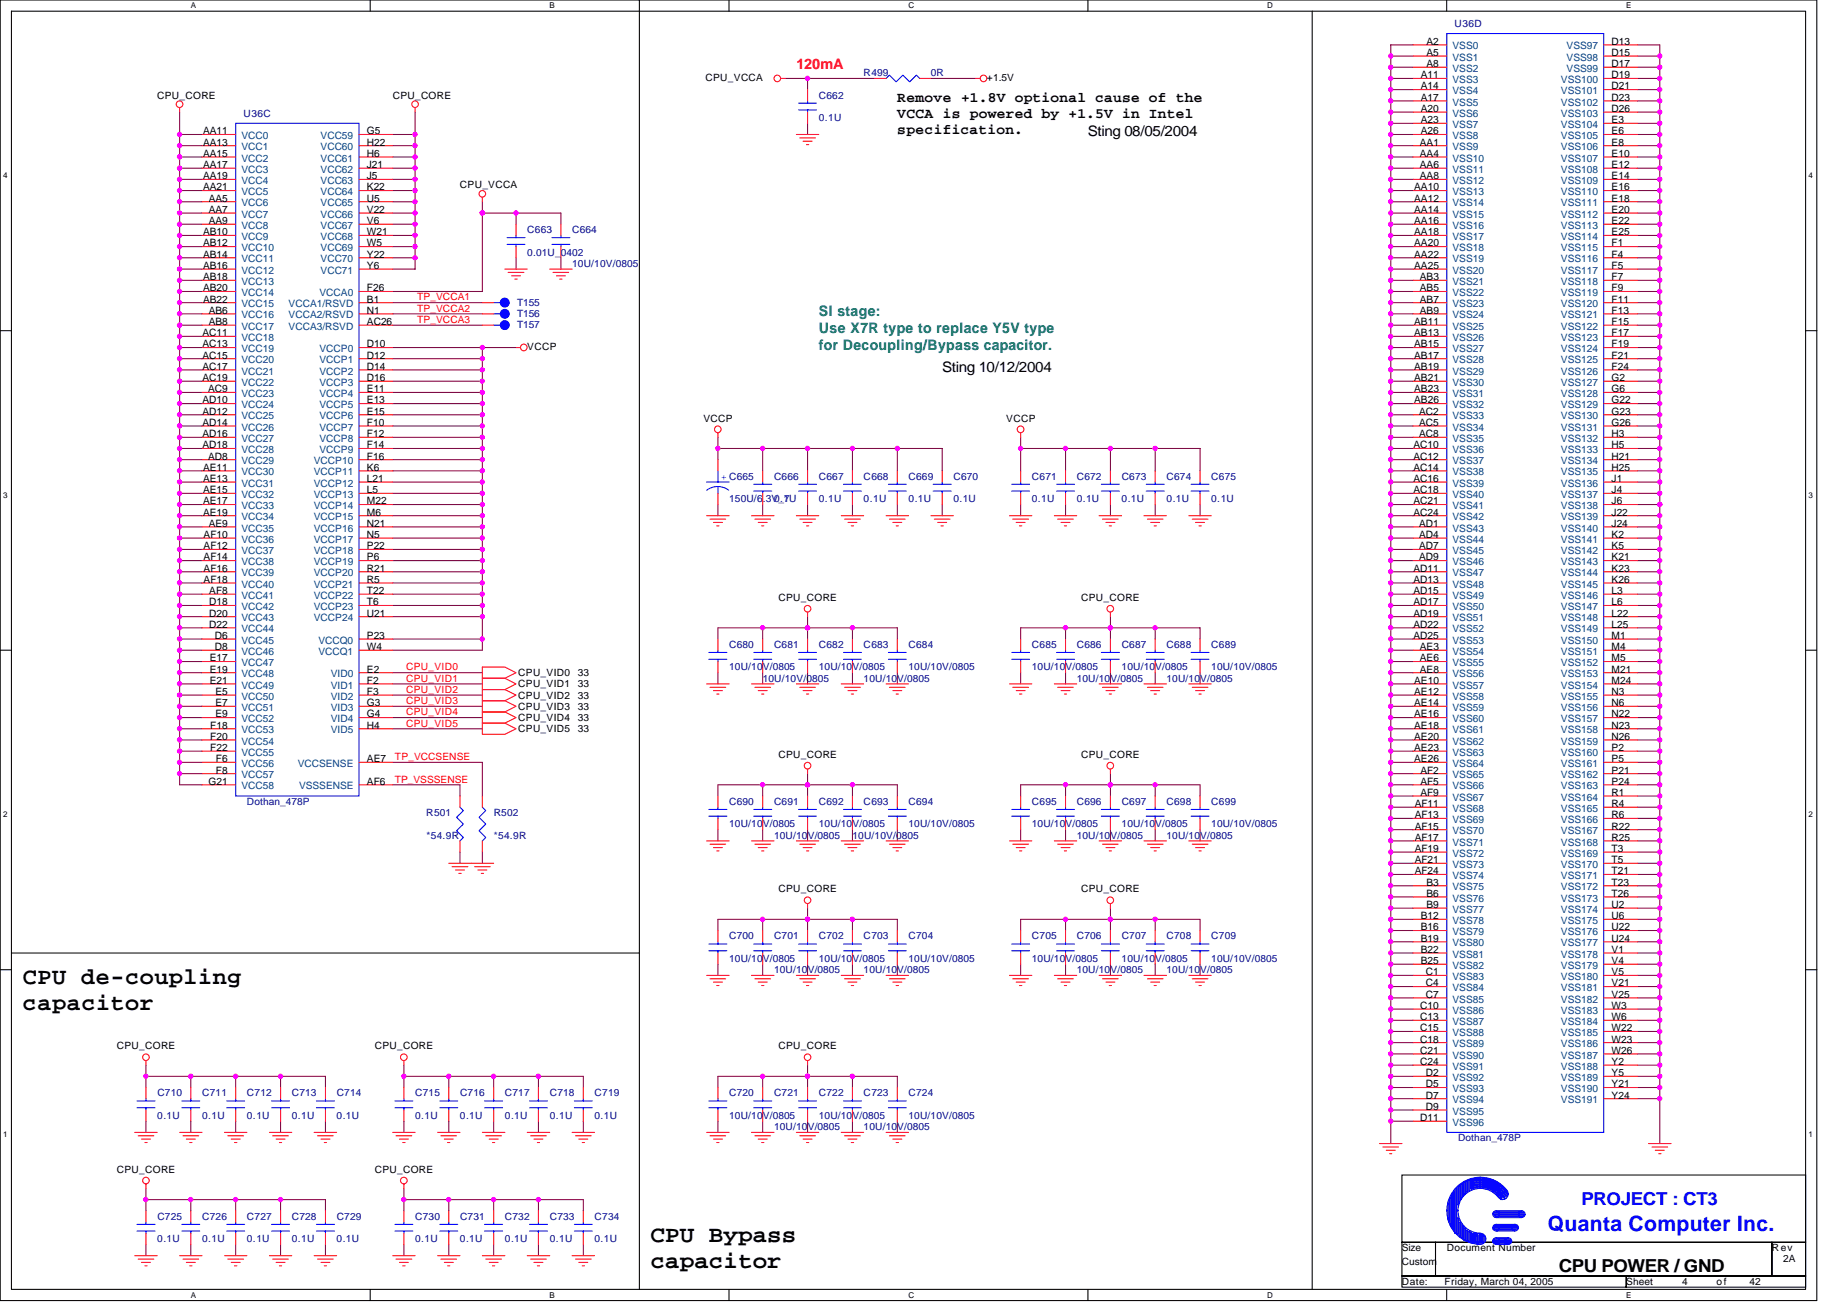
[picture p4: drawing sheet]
<svg xmlns="http://www.w3.org/2000/svg" width="297mm" height="210mm" viewBox="0 0 297 210" stroke-linecap="round" stroke-linejoin="round" font-family="sans-serif">
<defs><g id="words">
<g font-size="3.8">
<text x="3.7" y="158.2">CPU de-coupling</text>
<text x="3.6" y="162.5">capacitor</text>
<text x="104.6" y="199.7">CPU Bypass</text>
<text x="104.6" y="204">capacitor</text>
</g>
<text font-size="3.4" fill="#00f" x="248.9" y="197.9">Quanta Computer Inc.</text>
<text font-size="2.9" fill="#00f" x="254.3" y="193.8">PROJECT : CT3</text>
<text font-size="2.9" x="250.7" y="204.6">CPU POWER / GND</text>
<text font-size="2.3" fill="#f00" x="128.1" y="11.2">120mA</text>
<g font-size="2.3">
<text x="144.3" y="16.3">Remove +1.8V optional cause of the</text>
<text x="144.3" y="19">VCCA is powered by +1.5V in Intel</text>
<text x="144.3" y="21.6">specification.</text>
<text x="175" y="21.9">Sting 08/05/2004</text>
<text x="151.5" y="59.8">Sting 10/12/2004</text>
</g>
<g font-size="2.3" fill="#008040">
<text x="131.7" y="50.8">SI stage:</text>
<text x="131.7" y="53.6">Use X7R type to replace Y5V type</text>
<text x="131.7" y="56.3">for Decoupling/Bypass capacitor.</text>
</g>
<g font-size="1.6" fill="#000080">
<text x="233.9" y="4.3">U36D</text>
<text x="131.7" y="15.9">C662</text>
<text x="138.9" y="12.3">R499</text>
<text x="149.7" y="12.3">0R</text>
<text x="39.2" y="18.8">U36C</text>
<text x="131.7" y="19.5">0.1U</text>
<text x="84.8" y="37.5">C663</text>
<text x="84.8" y="41.1">0.01U_0402</text>
<text x="92" y="37.5">C664</text>
<text x="92" y="42.9">10U/10V/0805</text>
<text x="83.2" y="52.8">T157</text>
<text x="83.2" y="49.2">T155</text>
<text x="83.2" y="51">T156</text>
<text x="124.5" y="77.2">C666</text>
<text x="131.7" y="77.2">C667</text>
<text x="138.9" y="77.2">C668</text>
<text x="146.1" y="77.2">C669</text>
<text x="153.3" y="77.2">C670</text>
<text x="165.9" y="77.2">C671</text>
<text x="173.2" y="77.2">C672</text>
<text x="180.4" y="77.2">C673</text>
<text x="187.6" y="77.2">C674</text>
<text x="194.8" y="77.2">C675</text>
<text x="117.3" y="80.8">150U/6.3V_7</text>
<text x="124.5" y="80.8">0.1U</text>
<text x="131.7" y="80.8">0.1U</text>
<text x="138.9" y="80.8">0.1U</text>
<text x="146.1" y="80.8">0.1U</text>
<text x="153.3" y="80.8">0.1U</text>
<text x="165.9" y="80.8">0.1U</text>
<text x="173.2" y="80.8">0.1U</text>
<text x="180.4" y="80.8">0.1U</text>
<text x="187.6" y="80.8">0.1U</text>
<text x="194.8" y="80.8">0.1U</text>
<text x="117.3" y="107.8">10U/10V/0805</text>
<text x="117.3" y="104.2">C680</text>
<text x="124.5" y="104.2">C681</text>
<text x="131.7" y="104.2">C682</text>
<text x="131.7" y="107.8">10U/10V/0805</text>
<text x="138.9" y="104.2">C683</text>
<text x="146.1" y="107.8">10U/10V/0805</text>
<text x="146.1" y="104.2">C684</text>
<text x="165.9" y="104.2">C685</text>
<text x="165.9" y="107.8">10U/10V/0805</text>
<text x="173.2" y="104.2">C686</text>
<text x="180.4" y="107.8">10U/10V/0805</text>
<text x="180.4" y="104.2">C687</text>
<text x="187.6" y="104.2">C688</text>
<text x="194.8" y="104.2">C689</text>
<text x="194.8" y="107.8">10U/10V/0805</text>
<text x="122.7" y="109.6">10U/10V/0805</text>
<text x="138.9" y="109.6">10U/10V/0805</text>
<text x="173.2" y="109.6">10U/10V/0805</text>
<text x="187.6" y="109.6">10U/10V/0805</text>
<text x="39.7" y="129.5">Dothan_478P</text>
<text x="68.6" y="131.3">R501</text>
<text x="79.4" y="131.3">R502</text>
<text x="117.3" y="129.5">C690</text>
<text x="124.5" y="129.5">C691</text>
<text x="131.7" y="129.5">C692</text>
<text x="138.9" y="129.5">C693</text>
<text x="146.1" y="129.5">C694</text>
<text x="165.9" y="129.5">C695</text>
<text x="173.2" y="129.5">C696</text>
<text x="180.4" y="129.5">C697</text>
<text x="187.6" y="129.5">C698</text>
<text x="194.8" y="129.5">C699</text>
<text x="68.6" y="134.9">*54.9R</text>
<text x="79.4" y="134.9">*54.9R</text>
<text x="117.3" y="133.1">10U/10V/0805</text>
<text x="124.5" y="134.9">10U/10V/0805</text>
<text x="131.7" y="133.1">10U/10V/0805</text>
<text x="137.1" y="134.9">10U/10V/0805</text>
<text x="146.1" y="133.1">10U/10V/0805</text>
<text x="165.9" y="133.1">10U/10V/0805</text>
<text x="173.2" y="134.9">10U/10V/0805</text>
<text x="180.4" y="133.1">10U/10V/0805</text>
<text x="187.6" y="134.9">10U/10V/0805</text>
<text x="194.8" y="133.1">10U/10V/0805</text>
<text x="117.3" y="154.7">10U/10V/0805</text>
<text x="117.3" y="151.1">C700</text>
<text x="124.5" y="151.1">C701</text>
<text x="131.7" y="151.1">C702</text>
<text x="131.7" y="154.7">10U/10V/0805</text>
<text x="138.9" y="151.1">C703</text>
<text x="146.1" y="154.7">10U/10V/0805</text>
<text x="146.1" y="151.1">C704</text>
<text x="165.9" y="151.1">C705</text>
<text x="165.9" y="154.7">10U/10V/0805</text>
<text x="173.2" y="151.1">C706</text>
<text x="180.4" y="154.7">10U/10V/0805</text>
<text x="180.4" y="151.1">C707</text>
<text x="187.6" y="151.1">C708</text>
<text x="194.8" y="151.1">C709</text>
<text x="194.8" y="154.7">10U/10V/0805</text>
<text x="124.5" y="156.5">10U/10V/0805</text>
<text x="138.9" y="156.5">10U/10V/0805</text>
<text x="173.2" y="156.5">10U/10V/0805</text>
<text x="187.6" y="156.5">10U/10V/0805</text>
<text x="25.3" y="180">0.1U</text>
<text x="25.3" y="176.4">C710</text>
<text x="32.5" y="176.4">C711</text>
<text x="32.5" y="180">0.1U</text>
<text x="39.7" y="176.4">C712</text>
<text x="39.7" y="180">0.1U</text>
<text x="46.9" y="180">0.1U</text>
<text x="46.9" y="176.4">C713</text>
<text x="54.1" y="180">0.1U</text>
<text x="54.2" y="176.4">C714</text>
<text x="66.8" y="176.4">C715</text>
<text x="66.8" y="180">0.1U</text>
<text x="74" y="180">0.1U</text>
<text x="74" y="176.4">C716</text>
<text x="81.2" y="180">0.1U</text>
<text x="81.2" y="176.4">C717</text>
<text x="88.4" y="180">0.1U</text>
<text x="88.4" y="176.4">C718</text>
<text x="95.6" y="176.4">C719</text>
<text x="95.6" y="180">0.1U</text>
<text x="117.3" y="180">10U/10V/0805</text>
<text x="117.3" y="176.4">C720</text>
<text x="124.5" y="176.4">C721</text>
<text x="131.7" y="176.4">C722</text>
<text x="131.7" y="180">10U/10V/0805</text>
<text x="138.9" y="176.4">C723</text>
<text x="146.1" y="180">10U/10V/0805</text>
<text x="146.1" y="176.4">C724</text>
<text x="124.5" y="181.8">10U/10V/0805</text>
<text x="138.9" y="181.8">10U/10V/0805</text>
<text x="234.5" y="183.6">Dothan_478P</text>
<text x="25.3" y="196.2">C725</text>
<text x="32.5" y="196.2">C726</text>
<text x="39.7" y="196.2">C727</text>
<text x="46.9" y="196.2">C728</text>
<text x="54.2" y="196.2">C729</text>
<text x="66.8" y="196.2">C730</text>
<text x="74" y="196.2">C731</text>
<text x="81.2" y="196.2">C732</text>
<text x="88.4" y="196.2">C733</text>
<text x="95.6" y="196.2">C734</text>
<text x="25.3" y="199.8">0.1U</text>
<text x="32.5" y="199.8">0.1U</text>
<text x="39.7" y="199.8">0.1U</text>
<text x="46.9" y="199.8">0.1U</text>
<text x="54.1" y="199.8">0.1U</text>
<text x="66.8" y="199.8">0.1U</text>
<text x="74" y="199.8">0.1U</text>
<text x="81.2" y="199.8">0.1U</text>
<text x="88.4" y="199.8">0.1U</text>
<text x="95.6" y="199.8">0.1U</text>
</g>
<g font-size="1.6">
<text x="229.4" y="7.2">A2</text>
<text x="229.4" y="9">A5</text>
<text x="229.4" y="10.8">A8</text>
<text x="259.2" y="7.2">D13</text>
<text x="259.2" y="9">D15</text>
<text x="259.2" y="10.8">D17</text>
<text x="25.3" y="15.9">CPU_CORE</text>
<text x="63.2" y="15.9">CPU_CORE</text>
<text x="113.5" y="13">CPU_VCCA</text>
<text x="158.7" y="13">+1.5V</text>
<text x="228.5" y="12.6">A11</text>
<text x="228.5" y="14.4">A14</text>
<text x="228.5" y="16.2">A17</text>
<text x="259.2" y="12.6">D19</text>
<text x="259.2" y="14.4">D21</text>
<text x="259.2" y="16.2">D23</text>
<text x="32.7" y="21.6">AA11</text>
<text x="32.7" y="23.4">AA13</text>
<text x="59" y="21.6">G5</text>
<text x="59" y="23.4">H22</text>
<text x="228.3" y="23.4">AA1</text>
<text x="228.5" y="18">A20</text>
<text x="228.5" y="19.8">A23</text>
<text x="228.5" y="21.6">A26</text>
<text x="259.2" y="18">D26</text>
<text x="259.2" y="19.8">E3</text>
<text x="259.2" y="21.6">E6</text>
<text x="259.2" y="23.4">E8</text>
<text x="32.7" y="25.2">AA15</text>
<text x="32.7" y="27">AA17</text>
<text x="32.7" y="28.8">AA19</text>
<text x="59" y="25.2">H6</text>
<text x="59" y="27">J21</text>
<text x="59" y="28.8">J5</text>
<text x="228.3" y="25.2">AA4</text>
<text x="228.3" y="27">AA6</text>
<text x="228.3" y="28.8">AA8</text>
<text x="259.2" y="25.2">E10</text>
<text x="259.2" y="27">E12</text>
<text x="259.2" y="28.8">E14</text>
<text x="32.7" y="30.6">AA21</text>
<text x="33.6" y="32.4">AA5</text>
<text x="33.6" y="34.2">AA7</text>
<text x="59" y="30.6">K22</text>
<text x="59" y="32.4">U5</text>
<text x="59" y="34.2">V22</text>
<text x="74" y="30.3">CPU_VCCA</text>
<text x="227.4" y="30.6">AA10</text>
<text x="227.4" y="32.4">AA12</text>
<text x="227.4" y="34.2">AA14</text>
<text x="259.2" y="30.6">E16</text>
<text x="259.2" y="32.4">E18</text>
<text x="259.2" y="34.2">E20</text>
<text x="32.7" y="37.8">AB10</text>
<text x="32.7" y="39.6">AB12</text>
<text x="32.7" y="41.4">AB14</text>
<text x="33.6" y="36">AA9</text>
<text x="59" y="36">V6</text>
<text x="59" y="37.8">W21</text>
<text x="59" y="39.6">W5</text>
<text x="59" y="41.4">Y22</text>
<text x="227.4" y="36">AA16</text>
<text x="227.4" y="37.8">AA18</text>
<text x="227.4" y="39.6">AA20</text>
<text x="227.4" y="41.4">AA22</text>
<text x="259.2" y="36">E22</text>
<text x="259.2" y="37.8">E25</text>
<text x="259.2" y="39.6">F1</text>
<text x="259.2" y="41.4">F4</text>
<text x="32.7" y="43.3">AB16</text>
<text x="32.7" y="45.1">AB18</text>
<text x="32.7" y="46.9">AB20</text>
<text x="59" y="46.9">F26</text>
<text x="59" y="43.3">Y6</text>
<text x="227.4" y="43.3">AA25</text>
<text x="228.3" y="45.1">AB3</text>
<text x="228.3" y="46.9">AB5</text>
<text x="259.2" y="43.3">F5</text>
<text x="259.2" y="45.1">F7</text>
<text x="259.2" y="46.9">F9</text>
<text x="32.7" y="48.7">AB22</text>
<text x="33.6" y="50.5">AB6</text>
<text x="33.6" y="52.3">AB8</text>
<text x="59" y="48.7">B1</text>
<text x="59" y="50.5">N1</text>
<text x="59" y="52.3">AC26</text>
<text x="227.4" y="52.3">AB11</text>
<text x="228.3" y="48.7">AB7</text>
<text x="228.3" y="50.5">AB9</text>
<text x="259.2" y="48.7">F11</text>
<text x="259.2" y="50.5">F13</text>
<text x="259.2" y="52.3">F15</text>
<text x="32.6" y="54.1">AC11</text>
<text x="32.6" y="55.9">AC13</text>
<text x="32.6" y="57.7">AC15</text>
<text x="32.6" y="59.5">AC17</text>
<text x="59" y="55.9">D10</text>
<text x="59" y="57.7">D12</text>
<text x="59" y="59.5">D14</text>
<text x="84.8" y="56.3">VCCP</text>
<text x="227.4" y="54.1">AB13</text>
<text x="227.4" y="55.9">AB15</text>
<text x="227.4" y="57.7">AB17</text>
<text x="227.4" y="59.5">AB19</text>
<text x="259.2" y="54.1">F17</text>
<text x="259.2" y="55.9">F19</text>
<text x="259.2" y="57.7">F21</text>
<text x="259.2" y="59.5">F24</text>
<text x="32.6" y="61.3">AC19</text>
<text x="32.6" y="64.9">AD10</text>
<text x="33.5" y="63.1">AC9</text>
<text x="59" y="61.3">D16</text>
<text x="59" y="63.1">E11</text>
<text x="59" y="64.9">E13</text>
<text x="227.4" y="61.3">AB21</text>
<text x="227.4" y="63.1">AB23</text>
<text x="227.4" y="64.9">AB26</text>
<text x="259.2" y="61.3">G2</text>
<text x="259.2" y="63.1">G6</text>
<text x="259.2" y="64.9">G22</text>
<text x="32.6" y="66.7">AD12</text>
<text x="32.6" y="68.5">AD14</text>
<text x="32.6" y="70.3">AD16</text>
<text x="59" y="66.7">E15</text>
<text x="59" y="68.5">F10</text>
<text x="59" y="70.3">F12</text>
<text x="113.1" y="67.8">VCCP</text>
<text x="161.8" y="67.8">VCCP</text>
<text x="228.2" y="66.7">AC2</text>
<text x="228.2" y="68.5">AC5</text>
<text x="228.2" y="70.3">AC8</text>
<text x="259.2" y="66.7">G23</text>
<text x="259.2" y="68.5">G26</text>
<text x="259.2" y="70.3">H3</text>
<text x="32.6" y="72.1">AD18</text>
<text x="32.7" y="75.7">AE11</text>
<text x="32.7" y="77.5">AE13</text>
<text x="33.5" y="73.9">AD8</text>
<text x="59" y="72.1">F14</text>
<text x="59" y="73.9">F16</text>
<text x="59" y="75.7">K6</text>
<text x="59" y="77.5">L21</text>
<text x="227.3" y="72.1">AC10</text>
<text x="227.3" y="73.9">AC12</text>
<text x="227.3" y="75.7">AC14</text>
<text x="227.3" y="77.5">AC16</text>
<text x="259.2" y="72.1">H5</text>
<text x="259.2" y="73.9">H21</text>
<text x="259.2" y="75.7">H25</text>
<text x="259.2" y="77.5">J1</text>
<text x="32.7" y="79.3">AE15</text>
<text x="32.7" y="81.1">AE17</text>
<text x="32.7" y="82.9">AE19</text>
<text x="59" y="79.3">L5</text>
<text x="59" y="81.1">M22</text>
<text x="59" y="82.9">M6</text>
<text x="227.3" y="79.3">AC18</text>
<text x="227.3" y="81.1">AC21</text>
<text x="227.3" y="82.9">AC24</text>
<text x="259.2" y="79.3">J4</text>
<text x="259.2" y="81.1">J6</text>
<text x="259.2" y="82.9">J22</text>
<text x="32.7" y="86.5">AF10</text>
<text x="32.7" y="88.3">AF12</text>
<text x="33.6" y="84.7">AE9</text>
<text x="59" y="84.7">N21</text>
<text x="59" y="86.5">N5</text>
<text x="59" y="88.3">P22</text>
<text x="228.2" y="84.7">AD1</text>
<text x="228.2" y="86.5">AD4</text>
<text x="228.2" y="88.3">AD7</text>
<text x="259.2" y="84.7">J24</text>
<text x="259.2" y="86.5">K2</text>
<text x="259.2" y="88.3">K5</text>
<text x="32.7" y="90.1">AF14</text>
<text x="32.7" y="91.9">AF16</text>
<text x="32.7" y="93.7">AF18</text>
<text x="33.7" y="95.5">AF8</text>
<text x="59" y="90.1">P6</text>
<text x="59" y="91.9">R21</text>
<text x="59" y="93.7">R5</text>
<text x="59" y="95.5">T22</text>
<text x="227.3" y="91.9">AD11</text>
<text x="227.3" y="93.7">AD13</text>
<text x="227.3" y="95.5">AD15</text>
<text x="228.2" y="90.1">AD9</text>
<text x="259.2" y="90.1">K21</text>
<text x="259.2" y="91.9">K23</text>
<text x="259.2" y="93.7">K26</text>
<text x="259.2" y="95.5">L3</text>
<text x="33.6" y="97.4">D18</text>
<text x="33.6" y="99.2">D20</text>
<text x="33.6" y="101">D22</text>
<text x="59" y="97.4">T6</text>
<text x="59" y="99.2">U21</text>
<text x="125.2" y="96.6">CPU_CORE</text>
<text x="173.9" y="96.6">CPU_CORE</text>
<text x="227.3" y="97.4">AD17</text>
<text x="227.3" y="99.2">AD19</text>
<text x="227.3" y="101">AD22</text>
<text x="259.2" y="97.4">L6</text>
<text x="259.2" y="99.2">L22</text>
<text x="259.2" y="101">L25</text>
<text x="33.7" y="106.4">E17</text>
<text x="34.5" y="102.8">D6</text>
<text x="34.5" y="104.6">D8</text>
<text x="59" y="102.8">P23</text>
<text x="59" y="104.6">W4</text>
<text x="227.3" y="102.8">AD25</text>
<text x="228.3" y="104.6">AE3</text>
<text x="228.3" y="106.4">AE6</text>
<text x="259.2" y="102.8">M1</text>
<text x="259.2" y="104.6">M4</text>
<text x="259.2" y="106.4">M5</text>
<text x="33.7" y="108.2">E19</text>
<text x="33.7" y="110">E21</text>
<text x="34.6" y="111.8">E5</text>
<text x="34.6" y="113.6">E7</text>
<text x="59" y="108.2">E2</text>
<text x="59" y="110">F2</text>
<text x="59" y="111.8">F3</text>
<text x="59" y="113.6">G3</text>
<text x="83.4" y="108.7">CPU_VID0</text>
<text x="83.4" y="112.4">CPU_VID2</text>
<text x="83.4" y="110.5">CPU_VID1</text>
<text x="92.9" y="108.7">33</text>
<text x="92.9" y="112.4">33</text>
<text x="92.9" y="110.5">33</text>
<text x="227.4" y="110">AE10</text>
<text x="227.4" y="111.8">AE12</text>
<text x="227.4" y="113.6">AE14</text>
<text x="228.3" y="108.2">AE8</text>
<text x="259.2" y="108.2">M21</text>
<text x="259.2" y="110">M24</text>
<text x="259.2" y="111.8">N3</text>
<text x="259.2" y="113.6">N6</text>
<text x="33.8" y="117.2">F18</text>
<text x="33.8" y="119">F20</text>
<text x="34.6" y="115.4">E9</text>
<text x="59" y="115.4">G4</text>
<text x="59" y="117.2">H4</text>
<text x="83.4" y="114.2">CPU_VID3</text>
<text x="83.4" y="116">CPU_VID4</text>
<text x="83.4" y="117.8">CPU_VID5</text>
<text x="92.9" y="114.2">33</text>
<text x="92.9" y="116">33</text>
<text x="92.9" y="117.8">33</text>
<text x="227.4" y="115.4">AE16</text>
<text x="227.4" y="117.2">AE18</text>
<text x="227.4" y="119">AE20</text>
<text x="259.2" y="115.4">N22</text>
<text x="259.2" y="117.2">N23</text>
<text x="259.2" y="119">N26</text>
<text x="33.8" y="120.8">F22</text>
<text x="34.7" y="122.6">F6</text>
<text x="34.7" y="124.4">F8</text>
<text x="59" y="122.6">AE7</text>
<text x="125.2" y="121.9">CPU_CORE</text>
<text x="173.9" y="121.9">CPU_CORE</text>
<text x="227.4" y="120.8">AE23</text>
<text x="227.4" y="122.6">AE26</text>
<text x="228.4" y="124.4">AF2</text>
<text x="259.2" y="120.8">P2</text>
<text x="259.2" y="122.6">P5</text>
<text x="259.2" y="124.4">P21</text>
<text x="33.5" y="126.2">G21</text>
<text x="59" y="126.2">AF6</text>
<text x="227.5" y="129.8">AF11</text>
<text x="227.5" y="131.6">AF13</text>
<text x="228.4" y="126.2">AF5</text>
<text x="228.4" y="128">AF9</text>
<text x="259.2" y="126.2">P24</text>
<text x="259.2" y="128">R1</text>
<text x="259.2" y="129.8">R4</text>
<text x="259.2" y="131.6">R6</text>
<text x="227.5" y="133.4">AF15</text>
<text x="227.5" y="135.2">AF17</text>
<text x="227.5" y="137">AF19</text>
<text x="259.2" y="133.4">R22</text>
<text x="259.2" y="135.2">R25</text>
<text x="259.2" y="137">T3</text>
<text x="125.2" y="143.6">CPU_CORE</text>
<text x="173.9" y="143.6">CPU_CORE</text>
<text x="227.5" y="138.8">AF21</text>
<text x="227.5" y="140.6">AF24</text>
<text x="229.4" y="142.5">B3</text>
<text x="259.2" y="138.8">T5</text>
<text x="259.2" y="140.6">T21</text>
<text x="259.2" y="142.5">T23</text>
<text x="228.5" y="147.8">B12</text>
<text x="228.5" y="149.6">B16</text>
<text x="229.4" y="144.3">B6</text>
<text x="229.4" y="146.1">B9</text>
<text x="259.2" y="144.3">T26</text>
<text x="259.2" y="146.1">U2</text>
<text x="259.2" y="147.8">U6</text>
<text x="259.2" y="149.6">U22</text>
<text x="228.5" y="151.5">B19</text>
<text x="228.5" y="153.3">B22</text>
<text x="228.5" y="155.1">B25</text>
<text x="259.2" y="151.5">U24</text>
<text x="259.2" y="153.3">V1</text>
<text x="259.2" y="155.1">V4</text>
<text x="229.3" y="156.9">C1</text>
<text x="229.3" y="158.7">C4</text>
<text x="229.3" y="160.5">C7</text>
<text x="259.2" y="156.9">V5</text>
<text x="259.2" y="158.7">V21</text>
<text x="259.2" y="160.5">V25</text>
<text x="228.4" y="162.3">C10</text>
<text x="228.4" y="164.1">C13</text>
<text x="228.4" y="165.9">C15</text>
<text x="228.4" y="167.7">C18</text>
<text x="259.2" y="162.3">W3</text>
<text x="259.2" y="164.1">W6</text>
<text x="259.2" y="165.9">W22</text>
<text x="259.2" y="167.7">W23</text>
<text x="18.8" y="168.8">CPU_CORE</text>
<text x="60.3" y="168.8">CPU_CORE</text>
<text x="125.2" y="168.8">CPU_CORE</text>
<text x="228.4" y="169.5">C21</text>
<text x="228.4" y="171.3">C24</text>
<text x="229.3" y="173.1">D2</text>
<text x="259.2" y="169.5">W26</text>
<text x="259.2" y="171.3">Y2</text>
<text x="259.2" y="173.1">Y5</text>
<text x="229.3" y="174.9">D5</text>
<text x="229.3" y="176.7">D7</text>
<text x="229.3" y="178.5">D9</text>
<text x="259.2" y="174.9">Y21</text>
<text x="259.2" y="176.7">Y24</text>
<text x="228.4" y="180.3">D11</text>
<text x="18.8" y="188.6">CPU_CORE</text>
<text x="60.3" y="188.6">CPU_CORE</text>
<text x="225.5" y="203.4">Custom</text>
<text x="225.5" y="201.3">Size</text>
<text x="232.7" y="201.3">Document Number</text>
<text x="285" y="201.3">Rev</text>
<text x="286.8" y="203.1">2A</text>
<text x="225.5" y="206.7">Date:</text>
<text x="232.3" y="206.7">Friday, March 04, 2005</text>
<text x="261.5" y="206.7">Sheet</text>
<text x="270.5" y="206.7">4</text>
<text x="276.1" y="206.7">of</text>
<text x="281.4" y="206.7">42</text>
</g>
<g font-size="1.6" fill="#004080">
<text x="233.6" y="8">VSS0</text>
<text x="233.6" y="9.8">VSS1</text>
<text x="233.6" y="11.6">VSS2</text>
<text x="251.9" y="8">VSS97</text>
<text x="251.9" y="9.8">VSS98</text>
<text x="251.9" y="11.6">VSS99</text>
<text x="233.6" y="13.4">VSS3</text>
<text x="233.6" y="15.2">VSS4</text>
<text x="233.6" y="17">VSS5</text>
<text x="251" y="13.4">VSS100</text>
<text x="251" y="15.2">VSS101</text>
<text x="251" y="17">VSS102</text>
<text x="38.8" y="22.4">VCC0</text>
<text x="51.6" y="22.4">VCC59</text>
<text x="233.6" y="18.8">VSS6</text>
<text x="233.6" y="20.6">VSS7</text>
<text x="233.6" y="22.4">VSS8</text>
<text x="251" y="18.8">VSS103</text>
<text x="251" y="20.6">VSS104</text>
<text x="251" y="22.4">VSS105</text>
<text x="38.8" y="24.2">VCC1</text>
<text x="38.8" y="26">VCC2</text>
<text x="38.8" y="27.8">VCC3</text>
<text x="38.8" y="29.6">VCC4</text>
<text x="51.6" y="24.2">VCC60</text>
<text x="51.6" y="26">VCC61</text>
<text x="51.6" y="27.8">VCC62</text>
<text x="51.6" y="29.6">VCC63</text>
<text x="233.6" y="24.2">VSS9</text>
<text x="233.6" y="26">VSS10</text>
<text x="233.6" y="27.8">VSS11</text>
<text x="233.6" y="29.6">VSS12</text>
<text x="251" y="24.2">VSS106</text>
<text x="251" y="26">VSS107</text>
<text x="251" y="27.8">VSS108</text>
<text x="251" y="29.6">VSS109</text>
<text x="38.8" y="31.4">VCC5</text>
<text x="38.8" y="33.2">VCC6</text>
<text x="38.8" y="35">VCC7</text>
<text x="51.6" y="31.4">VCC64</text>
<text x="51.6" y="33.2">VCC65</text>
<text x="51.6" y="35">VCC66</text>
<text x="233.6" y="31.4">VSS13</text>
<text x="233.6" y="33.2">VSS14</text>
<text x="233.6" y="35">VSS15</text>
<text x="251" y="31.4">VSS110</text>
<text x="251" y="33.2">VSS111</text>
<text x="251" y="35">VSS112</text>
<text x="38.8" y="36.8">VCC8</text>
<text x="38.8" y="38.6">VCC9</text>
<text x="38.8" y="40.4">VCC10</text>
<text x="51.6" y="36.8">VCC67</text>
<text x="51.6" y="38.6">VCC68</text>
<text x="51.6" y="40.4">VCC69</text>
<text x="233.6" y="36.8">VSS16</text>
<text x="233.6" y="38.6">VSS17</text>
<text x="233.6" y="40.4">VSS18</text>
<text x="251" y="36.8">VSS113</text>
<text x="251" y="38.6">VSS114</text>
<text x="251" y="40.4">VSS115</text>
<text x="38.8" y="42.2">VCC11</text>
<text x="38.8" y="44">VCC12</text>
<text x="38.8" y="45.8">VCC13</text>
<text x="38.8" y="47.6">VCC14</text>
<text x="51.4" y="47.6">VCCA0</text>
<text x="51.6" y="42.2">VCC70</text>
<text x="51.6" y="44">VCC71</text>
<text x="233.6" y="42.2">VSS19</text>
<text x="233.6" y="44">VSS20</text>
<text x="233.6" y="45.8">VSS21</text>
<text x="233.6" y="47.6">VSS22</text>
<text x="251" y="42.2">VSS116</text>
<text x="251" y="44">VSS117</text>
<text x="251" y="45.8">VSS118</text>
<text x="251" y="47.6">VSS119</text>
<text x="38.8" y="49.4">VCC15</text>
<text x="38.8" y="51.2">VCC16</text>
<text x="38.8" y="53">VCC17</text>
<text x="46.4" y="49.4">VCCA1/RSVD</text>
<text x="46.4" y="51.2">VCCA2/RSVD</text>
<text x="46.4" y="53">VCCA3/RSVD</text>
<text x="233.6" y="49.4">VSS23</text>
<text x="233.6" y="51.2">VSS24</text>
<text x="233.6" y="53">VSS25</text>
<text x="251" y="49.4">VSS120</text>
<text x="251" y="51.2">VSS121</text>
<text x="251" y="53">VSS122</text>
<text x="38.8" y="54.8">VCC18</text>
<text x="38.8" y="56.6">VCC19</text>
<text x="38.8" y="58.4">VCC20</text>
<text x="51.4" y="56.6">VCCP0</text>
<text x="51.4" y="58.4">VCCP1</text>
<text x="233.6" y="54.8">VSS26</text>
<text x="233.6" y="56.6">VSS27</text>
<text x="233.6" y="58.4">VSS28</text>
<text x="251" y="54.8">VSS123</text>
<text x="251" y="56.6">VSS124</text>
<text x="251" y="58.4">VSS125</text>
<text x="38.8" y="60.2">VCC21</text>
<text x="38.8" y="62.1">VCC22</text>
<text x="38.8" y="63.9">VCC23</text>
<text x="38.8" y="65.7">VCC24</text>
<text x="51.4" y="60.2">VCCP2</text>
<text x="51.4" y="62.1">VCCP3</text>
<text x="51.4" y="63.9">VCCP4</text>
<text x="51.4" y="65.7">VCCP5</text>
<text x="233.6" y="60.2">VSS29</text>
<text x="233.6" y="62.1">VSS30</text>
<text x="233.6" y="63.9">VSS31</text>
<text x="233.6" y="65.7">VSS32</text>
<text x="251" y="60.2">VSS126</text>
<text x="251" y="62.1">VSS127</text>
<text x="251" y="63.9">VSS128</text>
<text x="251" y="65.7">VSS129</text>
<text x="38.8" y="67.5">VCC25</text>
<text x="38.8" y="69.3">VCC26</text>
<text x="38.8" y="71.1">VCC27</text>
<text x="51.4" y="67.5">VCCP6</text>
<text x="51.4" y="69.3">VCCP7</text>
<text x="51.4" y="71.1">VCCP8</text>
<text x="233.6" y="67.5">VSS33</text>
<text x="233.6" y="69.3">VSS34</text>
<text x="233.6" y="71.1">VSS35</text>
<text x="251" y="67.5">VSS130</text>
<text x="251" y="69.3">VSS131</text>
<text x="251" y="71.1">VSS132</text>
<text x="38.8" y="72.9">VCC28</text>
<text x="38.8" y="74.7">VCC29</text>
<text x="38.8" y="76.5">VCC30</text>
<text x="50.5" y="74.7">VCCP10</text>
<text x="50.5" y="76.5">VCCP11</text>
<text x="51.4" y="72.9">VCCP9</text>
<text x="233.6" y="72.9">VSS36</text>
<text x="233.6" y="74.7">VSS37</text>
<text x="233.6" y="76.5">VSS38</text>
<text x="251" y="72.9">VSS133</text>
<text x="251" y="74.7">VSS134</text>
<text x="251" y="76.5">VSS135</text>
<text x="38.8" y="78.3">VCC31</text>
<text x="38.8" y="80.1">VCC32</text>
<text x="38.8" y="81.9">VCC33</text>
<text x="38.8" y="83.7">VCC34</text>
<text x="50.5" y="78.3">VCCP12</text>
<text x="50.5" y="80.1">VCCP13</text>
<text x="50.5" y="81.9">VCCP14</text>
<text x="50.5" y="83.7">VCCP15</text>
<text x="233.6" y="78.3">VSS39</text>
<text x="233.6" y="80.1">VSS40</text>
<text x="233.6" y="81.9">VSS41</text>
<text x="233.6" y="83.7">VSS42</text>
<text x="251" y="78.3">VSS136</text>
<text x="251" y="80.1">VSS137</text>
<text x="251" y="81.9">VSS138</text>
<text x="251" y="83.7">VSS139</text>
<text x="38.8" y="85.5">VCC35</text>
<text x="38.8" y="87.3">VCC36</text>
<text x="38.8" y="89.1">VCC37</text>
<text x="50.5" y="85.5">VCCP16</text>
<text x="50.5" y="87.3">VCCP17</text>
<text x="50.5" y="89.1">VCCP18</text>
<text x="233.6" y="85.5">VSS43</text>
<text x="233.6" y="87.3">VSS44</text>
<text x="233.6" y="89.1">VSS45</text>
<text x="251" y="85.5">VSS140</text>
<text x="251" y="87.3">VSS141</text>
<text x="251" y="89.1">VSS142</text>
<text x="38.8" y="90.9">VCC38</text>
<text x="38.8" y="92.7">VCC39</text>
<text x="38.8" y="94.5">VCC40</text>
<text x="50.5" y="90.9">VCCP19</text>
<text x="50.5" y="92.7">VCCP20</text>
<text x="50.5" y="94.5">VCCP21</text>
<text x="233.6" y="90.9">VSS46</text>
<text x="233.6" y="92.7">VSS47</text>
<text x="233.6" y="94.5">VSS48</text>
<text x="251" y="90.9">VSS143</text>
<text x="251" y="92.7">VSS144</text>
<text x="251" y="94.5">VSS145</text>
<text x="38.8" y="96.3">VCC41</text>
<text x="38.8" y="98.1">VCC42</text>
<text x="38.8" y="99.9">VCC43</text>
<text x="38.8" y="101.7">VCC44</text>
<text x="50.5" y="96.3">VCCP22</text>
<text x="50.5" y="98.1">VCCP23</text>
<text x="50.5" y="99.9">VCCP24</text>
<text x="233.6" y="96.3">VSS49</text>
<text x="233.6" y="98.1">VSS50</text>
<text x="233.6" y="99.9">VSS51</text>
<text x="233.6" y="101.7">VSS52</text>
<text x="251" y="96.3">VSS146</text>
<text x="251" y="98.1">VSS147</text>
<text x="251" y="99.9">VSS148</text>
<text x="251" y="101.7">VSS149</text>
<text x="38.8" y="103.5">VCC45</text>
<text x="38.8" y="105.3">VCC46</text>
<text x="38.8" y="107.1">VCC47</text>
<text x="51.2" y="103.5">VCCQ0</text>
<text x="51.2" y="105.3">VCCQ1</text>
<text x="233.6" y="103.5">VSS53</text>
<text x="233.6" y="105.3">VSS54</text>
<text x="233.6" y="107.1">VSS55</text>
<text x="251" y="103.5">VSS150</text>
<text x="251" y="105.3">VSS151</text>
<text x="251" y="107.1">VSS152</text>
<text x="38.8" y="108.9">VCC48</text>
<text x="38.8" y="110.7">VCC49</text>
<text x="38.8" y="112.5">VCC50</text>
<text x="53.2" y="108.9">VID0</text>
<text x="53.2" y="110.7">VID1</text>
<text x="53.2" y="112.5">VID2</text>
<text x="233.6" y="108.9">VSS56</text>
<text x="233.6" y="110.7">VSS57</text>
<text x="233.6" y="112.5">VSS58</text>
<text x="251" y="108.9">VSS153</text>
<text x="251" y="110.7">VSS154</text>
<text x="251" y="112.5">VSS155</text>
<text x="38.8" y="114.3">VCC51</text>
<text x="38.8" y="116.2">VCC52</text>
<text x="38.8" y="118">VCC53</text>
<text x="38.8" y="119.8">VCC54</text>
<text x="53.2" y="114.3">VID3</text>
<text x="53.2" y="116.2">VID4</text>
<text x="53.2" y="118">VID5</text>
<text x="233.6" y="114.3">VSS59</text>
<text x="233.6" y="116.2">VSS60</text>
<text x="233.6" y="118">VSS61</text>
<text x="233.6" y="119.8">VSS62</text>
<text x="251" y="114.3">VSS156</text>
<text x="251" y="116.2">VSS157</text>
<text x="251" y="118">VSS158</text>
<text x="251" y="119.8">VSS159</text>
<text x="38.8" y="121.6">VCC55</text>
<text x="38.8" y="123.4">VCC56</text>
<text x="38.8" y="125.2">VCC57</text>
<text x="47.9" y="123.4">VCCSENSE</text>
<text x="233.6" y="121.6">VSS63</text>
<text x="233.6" y="123.4">VSS64</text>
<text x="233.6" y="125.2">VSS65</text>
<text x="251" y="121.6">VSS160</text>
<text x="251" y="123.4">VSS161</text>
<text x="251" y="125.2">VSS162</text>
<text x="38.8" y="127">VCC58</text>
<text x="48.1" y="127">VSSSENSE</text>
<text x="233.6" y="127">VSS66</text>
<text x="233.6" y="128.8">VSS67</text>
<text x="233.6" y="130.6">VSS68</text>
<text x="251" y="127">VSS163</text>
<text x="251" y="128.8">VSS164</text>
<text x="251" y="130.6">VSS165</text>
<text x="233.6" y="132.4">VSS69</text>
<text x="233.6" y="134.2">VSS70</text>
<text x="233.6" y="136">VSS71</text>
<text x="233.6" y="137.8">VSS72</text>
<text x="251" y="132.4">VSS166</text>
<text x="251" y="134.2">VSS167</text>
<text x="251" y="136">VSS168</text>
<text x="251" y="137.8">VSS169</text>
<text x="233.6" y="139.6">VSS73</text>
<text x="233.6" y="141.4">VSS74</text>
<text x="233.6" y="143.2">VSS75</text>
<text x="251" y="139.6">VSS170</text>
<text x="251" y="141.4">VSS171</text>
<text x="251" y="143.2">VSS172</text>
<text x="233.6" y="145">VSS76</text>
<text x="233.6" y="146.8">VSS77</text>
<text x="233.6" y="148.6">VSS78</text>
<text x="251" y="145">VSS173</text>
<text x="251" y="146.8">VSS174</text>
<text x="251" y="148.6">VSS175</text>
<text x="233.6" y="150.4">VSS79</text>
<text x="233.6" y="152.2">VSS80</text>
<text x="233.6" y="154">VSS81</text>
<text x="233.6" y="155.8">VSS82</text>
<text x="251" y="150.4">VSS176</text>
<text x="251" y="152.2">VSS177</text>
<text x="251" y="154">VSS178</text>
<text x="251" y="155.8">VSS179</text>
<text x="233.6" y="157.6">VSS83</text>
<text x="233.6" y="159.4">VSS84</text>
<text x="233.6" y="161.2">VSS85</text>
<text x="251" y="157.6">VSS180</text>
<text x="251" y="159.4">VSS181</text>
<text x="251" y="161.2">VSS182</text>
<text x="233.6" y="163">VSS86</text>
<text x="233.6" y="164.8">VSS87</text>
<text x="233.6" y="166.6">VSS88</text>
<text x="251" y="163">VSS183</text>
<text x="251" y="164.8">VSS184</text>
<text x="251" y="166.6">VSS185</text>
<text x="233.6" y="168.4">VSS89</text>
<text x="233.6" y="170.3">VSS90</text>
<text x="233.6" y="172.1">VSS91</text>
<text x="233.6" y="173.9">VSS92</text>
<text x="251" y="168.4">VSS186</text>
<text x="251" y="170.3">VSS187</text>
<text x="251" y="172.1">VSS188</text>
<text x="251" y="173.9">VSS189</text>
<text x="233.6" y="175.7">VSS93</text>
<text x="233.6" y="177.5">VSS94</text>
<text x="233.6" y="179.3">VSS95</text>
<text x="251" y="175.7">VSS190</text>
<text x="251" y="177.5">VSS191</text>
<text x="233.6" y="181.1">VSS96</text>
</g>
<g font-size="1.6" fill="#f00">
<text x="67.1" y="51.9">TP_VCCA3</text>
<text x="67.1" y="50.1">TP_VCCA2</text>
<text x="67.1" y="48.3">TP_VCCA1</text>
<text x="65.3" y="107.8">CPU_VID0</text>
<text x="65.3" y="109.6">CPU_VID1</text>
<text x="65.3" y="111.4">CPU_VID2</text>
<text x="65.3" y="113.2">CPU_VID3</text>
<text x="65.3" y="115.1">CPU_VID4</text>
<text x="65.3" y="116.9">CPU_VID5</text>
<text x="63.5" y="125.9">TP_VSSSENSE</text>
<text x="63.5" y="122.3">TP_VCCSENSE</text>
</g>
<text font-size="1.6" fill="#00f" x="116" y="77.2">+ C665</text>
<g font-size="1.3">
<text x="30.7" y="1.4">A</text>
<text x="88.4" y="1.4">B</text>
<text x="146.1" y="1.4">C</text>
<text x="203.8" y="1.4">D</text>
<text x="261.5" y="1.4">E</text>
<text x=".5" y="28.7">4</text>
<text x="290.8" y="28.7">4</text>
<text x=".5" y="80.1">3</text>
<text x="290.8" y="80.1">3</text>
<text x=".5" y="131.4">2</text>
<text x="290.8" y="131.4">2</text>
<text x=".5" y="182.8">1</text>
<text x="290.8" y="182.8">1</text>
<text x="30.7" y="208.7">A</text>
<text x="88.4" y="208.7">B</text>
<text x="146.1" y="208.7">C</text>
<text x="203.8" y="208.7">D</text>
<text x="261.5" y="208.7">E</text>
</g>
</g></defs>
<path d="M0 0h292.2v209.2h-292.2zM1.8 1.8h288.6v205.6h-288.6z" fill="none" stroke="#000" stroke-width=".17"/>
<g fill="#fff">
<path d="M30.7 .2h.9v1.4h-.9z"/>
<path d="M30.7 207.6h.9v1.4h-.9z"/>
</g>
<path d="M59.5 0v1.8M59.5 207.4v1.8" fill="none" stroke="#000" stroke-width=".17"/>
<g fill="#fff">
<path d="M88.4 .2h.9v1.4h-.9z"/>
<path d="M88.4 207.6h.9v1.4h-.9z"/>
</g>
<path d="M117.2 0v1.8M117.2 207.4v1.8" fill="none" stroke="#000" stroke-width=".17"/>
<g fill="#fff">
<path d="M146.1 .2h.9v1.4h-.9z"/>
<path d="M146.1 207.6h.9v1.4h-.9z"/>
</g>
<path d="M175 0v1.8M175 207.4v1.8" fill="none" stroke="#000" stroke-width=".17"/>
<g fill="#fff">
<path d="M203.8 .2h.9v1.4h-.9z"/>
<path d="M203.8 207.6h.9v1.4h-.9z"/>
</g>
<path d="M232.7 0v1.8M232.7 207.4v1.8" fill="none" stroke="#000" stroke-width=".17"/>
<g fill="#fff">
<path d="M261.5 .2h.9v1.4h-.9z"/>
<path d="M261.5 207.6h.9v1.4h-.9z"/>
<path d="M.5 27.5h.7v1.4h-.7z"/>
<path d="M290.8 27.5h.8v1.4h-.8z"/>
<path d="M.5 78.9h.7v1.4h-.7z"/>
<path d="M290.8 78.9h.8v1.4h-.8z"/>
</g>
<path d="M0 53.2h1.8M290.4 53.2h1.8" fill="none" stroke="#000" stroke-width=".17"/>
<g fill="#fff">
<path d="M.5 130.3h.7v1.4h-.7z"/>
<path d="M290.8 130.3h.8v1.4h-.8z"/>
</g>
<path d="M0 104.6h1.8M290.4 104.6h1.8" fill="none" stroke="#000" stroke-width=".17"/>
<g fill="#fff">
<path d="M.5 181.7h.7v1.4h-.7z"/>
<path d="M290.8 181.7h.8v1.4h-.8z"/>
</g>
<path d="M102.8 0h.1M102.8 0v207.4M211 1.8v205.6M0 156h1.8M1.8 153.3h101M290.4 156h1.8M225.5 189h64.9v10.8h-64.9zM225.5 199.8h5.4v5.4h-5.4zM230.9 199.8h54.1v5.4h-54.1zM285 199.8h5.4v5.4h-5.4zM225.5 205.2h36v1.8h-36zM261.5 205.2h28.9v1.8h-28.9z" fill="none" stroke="#000" stroke-width=".17"/>
<g fill="none" stroke="#800040" stroke-width=".17">
<path d="M28.9 18v19.9M66.8 18v25.3h-3.6M126.3 12.6h14.4M129.9 12.6v1.8M129.9 19.8v1.8M149.7 12.6h7.2M223.7 12.6h3.6M223.7 19.8h3.6M223.7 18h3.6M223.7 16.2h3.6M223.7 9h3.6M223.7 14.4h3.6"/>
<path d="M223.7 10.8h3.6M227.3 7.2h-3.6v176.7M263.3 12.6h3.6M263.3 7.2h3.6v176.7M263.3 19.8h3.6M263.3 18h3.6M263.3 16.2h3.6M263.3 9h3.6M263.3 14.4h3.6M263.3 10.8h3.6M28.9 37.9v1.8h3.6M28.9 39.7v86.5h3.6"/>
<path d="M28.9 25.3h3.6M28.9 27.1h3.6M28.9 34.3h3.6M28.9 30.6h3.6M28.9 28.9h3.6M28.9 21.6h3.6M28.9 32.4h3.6M28.9 23.4h3.6M28.9 36.1h3.6M28.9 37.9h3.6M63.2 25.3h3.6M63.2 27.1h3.6"/>
<path d="M63.2 34.3h3.6M63.2 30.6h3.6M63.2 28.9h3.6M63.2 21.6h3.6M63.2 32.4h3.6M63.2 23.4h3.6M63.2 36.1h3.6M63.2 37.9h3.6M63.2 39.7h3.6M77.6 32.4v14.5h-14.4M77.6 34.3h12.6v1.8M83 34.3v1.8"/>
<path d="M223.7 25.3h3.6M223.7 27.1h3.6M223.7 34.3h3.6M223.7 30.6h3.6M223.7 28.9h3.6M223.7 21.6h3.6M223.7 32.4h3.6M223.7 23.4h3.6M223.7 36.1h3.6M223.7 37.9h3.6M223.7 39.7h3.6M263.3 25.3h3.6"/>
<path d="M263.3 27.1h3.6M263.3 34.3h3.6M263.3 30.6h3.6M263.3 28.9h3.6M263.3 21.6h3.6M263.3 32.4h3.6M263.3 23.4h3.6M263.3 36.1h3.6M263.3 37.9h3.6M263.3 39.7h3.6M28.9 41.5h3.6M28.9 43.3h3.6"/>
<path d="M28.9 50.5h3.6M28.9 52.3h3.6M28.9 55.9h3.6M28.9 48.7h3.6M28.9 46.9h3.6M28.9 54.1h3.6M28.9 57.7h3.6M28.9 45.1h3.6M28.9 59.5h3.6M63.2 57.7h14.4v1.8M63.2 41.5h3.6M63.2 50.5h14.4"/>
<path d="M63.2 52.3h14.4M63.2 55.9h19.8M63.2 48.7h14.4M63.2 59.5h14.4M77.6 55.9v1.8M77.6 59.5v25.3M83 41.5v1.8M90.2 41.5v1.8M223.7 41.5h3.6M223.7 43.3h3.6M223.7 50.5h3.6M223.7 52.3h3.6"/>
<path d="M223.7 55.9h3.6M223.7 48.7h3.6M223.7 46.9h3.6M223.7 54.1h3.6M223.7 57.7h3.6M223.7 45.1h3.6M223.7 59.5h3.6M263.3 41.5h3.6M263.3 43.3h3.6M263.3 50.5h3.6M263.3 52.3h3.6M263.3 55.9h3.6"/>
<path d="M263.3 48.7h3.6M263.3 46.9h3.6M263.3 54.1h3.6M263.3 57.7h3.6M263.3 45.1h3.6M263.3 59.5h3.6M28.9 63.1h3.6M28.9 68.5h3.6M28.9 64.9h3.6M28.9 66.7h3.6M28.9 70.3h3.6M28.9 72.1h3.6"/>
<path d="M28.9 73.9h3.6M28.9 75.7h3.6M28.9 77.5h3.6M28.9 79.4h3.6M28.9 61.3h3.6M63.2 63.1h14.4M63.2 68.5h14.4M63.2 64.9h14.4M63.2 66.7h14.4M63.2 70.3h14.4M63.2 72.1h14.4M63.2 73.9h14.4"/>
<path d="M63.2 75.7h14.4M63.2 77.5h14.4M63.2 79.4h14.4M63.2 61.3h14.4M115.5 70.3v3.6M115.5 72.1h36v3.6M122.7 72.1v3.6M129.9 72.1v3.6M137.1 72.1v3.6M144.3 72.1v3.6M164.1 70.3v5.4M164.1 72.1h14.5"/>
<path d="M171.4 72.1v3.6M178.6 72.1h7.2v3.6M178.6 72.1v3.6M185.8 72.1h7.2v3.6M223.7 63.1h3.6M223.7 68.5h3.6M223.7 64.9h3.6M223.7 66.7h3.6M223.7 70.3h3.6M223.7 72.1h3.6M223.7 73.9h3.6M223.7 75.7h3.6"/>
<path d="M223.7 77.5h3.6M223.7 79.4h3.6M223.7 61.3h3.6M263.3 63.1h3.6M263.3 68.5h3.6M263.3 64.9h3.6M263.3 66.7h3.6M263.3 70.3h3.6M263.3 72.1h3.6M263.3 73.9h3.6M263.3 75.7h3.6M263.3 77.5h3.6"/>
<path d="M263.3 79.4h3.6M263.3 61.3h3.6M28.9 83h3.6M28.9 95.6h3.6M28.9 84.8h3.6M28.9 97.4h3.6M28.9 92h3.6M28.9 88.4h3.6M28.9 86.6h3.6M28.9 99.2h3.6M28.9 90.2h3.6M28.9 81.2h3.6"/>
<path d="M28.9 93.8h3.6M63.2 84.8h14.4v1.8M63.2 83h14.4M63.2 95.6h14.4M63.2 97.4h14.4M63.2 92h14.4M63.2 88.4h14.4M63.2 86.6h14.4M63.2 99.2h14.4M63.2 90.2h14.4M63.2 81.2h14.4M63.2 93.8h14.4"/>
<path d="M77.6 86.6v18h-14.4M115.5 81.2v1.8M122.7 81.2v1.8M129.9 81.2v1.8M129.9 99.2v3.6M137.1 81.2v1.8M144.3 81.2v1.8M151.5 81.2v1.8M164.1 81.2v1.8M171.4 81.2v1.8M178.6 81.2v1.8M178.6 99.2v3.6"/>
<path d="M185.8 81.2v1.8M193 81.2v1.8M223.7 83h3.6M223.7 95.6h3.6M223.7 84.8h3.6M223.7 97.4h3.6M223.7 92h3.6M223.7 88.4h3.6M223.7 86.6h3.6M223.7 99.2h3.6M223.7 90.2h3.6M223.7 81.2h3.6"/>
<path d="M223.7 93.8h3.6M263.3 83h3.6M263.3 95.6h3.6M263.3 84.8h3.6M263.3 97.4h3.6M263.3 92h3.6M263.3 88.4h3.6M263.3 86.6h3.6M263.3 99.2h3.6M263.3 90.2h3.6M263.3 81.2h3.6M263.3 93.8h3.6"/>
<path d="M28.9 108.2h3.6M28.9 110h3.6M28.9 101h3.6M28.9 111.8h3.6M28.9 113.6h3.6M28.9 115.4h3.6M28.9 117.2h3.6M28.9 106.4h3.6M28.9 119h3.6M28.9 104.6h3.6M28.9 102.8h3.6M63.2 108.2h14.4"/>
<path d="M63.2 110h14.4M63.2 111.8h14.4M63.2 113.6h14.4M63.2 115.4h14.4M63.2 117.2h14.4M63.2 102.8h14.4M115.5 102.8v-1.8h28.8v1.8M115.5 108.2v1.8M122.7 101v1.8M122.7 108.2v1.8M129.9 108.2v1.8M137.1 101v1.8"/>
<path d="M137.1 108.2v1.8M144.3 108.2v1.8M164.1 102.8v-1.8h28.9v1.8M164.1 108.2v1.8M171.4 101v1.8M171.4 108.2v1.8M178.6 108.2v1.8M185.8 101v1.8M185.8 108.2v1.8M193 108.2v1.8M223.7 108.2h3.6M223.7 110h3.6"/>
<path d="M223.7 101h3.6M223.7 111.8h3.6M223.7 113.6h3.6M223.7 115.4h3.6M223.7 117.2h3.6M223.7 106.4h3.6M223.7 119h3.6M223.7 104.6h3.6M223.7 102.8h3.6M263.3 108.2h3.6M263.3 110h3.6M263.3 101h3.6"/>
<path d="M263.3 111.8h3.6M263.3 113.6h3.6M263.3 115.4h3.6M263.3 117.2h3.6M263.3 106.4h3.6M263.3 119h3.6M263.3 104.6h3.6M263.3 102.8h3.6M28.9 120.8h3.6M28.9 122.6h3.6M28.9 124.4h3.6M63.2 126.2h10.8v1.8"/>
<path d="M63.2 122.6h14.4v5.4M74 137.1v1.8M77.6 137.1v1.8M115.5 128v-1.8h28.8v1.8M115.5 133.5v1.8M122.7 126.2v1.8M122.7 133.5v1.8M129.9 124.4v3.6M129.9 133.5v1.8M137.1 126.2v1.8M137.1 133.5v1.8M144.3 133.5v1.8"/>
<path d="M164.1 128v-1.8h28.9v1.8M164.1 133.5v1.8M171.4 126.2v1.8M171.4 133.5v1.8M178.6 124.4v3.6M178.6 133.5v1.8M185.8 126.2v1.8M185.8 133.5v1.8M193 133.5v1.8M223.7 126.2h3.6M223.7 120.8h3.6M223.7 122.6h3.6"/>
<path d="M223.7 124.4h3.6M223.7 128h3.6M223.7 137.1h3.6M223.7 138.9h3.6M223.7 131.6h3.6M223.7 129.8h3.6M223.7 133.5h3.6M223.7 135.3h3.6M263.3 126.2h3.6M263.3 120.8h3.6M263.3 122.6h3.6M263.3 124.4h3.6"/>
<path d="M263.3 128h3.6M263.3 137.1h3.6M263.3 138.9h3.6M263.3 131.6h3.6M263.3 129.8h3.6M263.3 133.5h3.6M263.3 135.3h3.6M115.5 149.7v-1.8h28.8v1.8M115.5 155.1v1.8M122.7 147.9v1.8M122.7 155.1v1.8M129.9 146.1v3.6"/>
<path d="M129.9 155.1v1.8M137.1 147.9v1.8M137.1 155.1v1.8M144.3 155.1v1.8M164.1 149.7v-1.8h28.9v1.8M164.1 155.1v1.8M171.4 147.9v1.8M171.4 155.1v1.8M178.6 146.1v3.6M178.6 155.1v1.8M185.8 147.9v1.8M185.8 155.1v1.8"/>
<path d="M193 155.1v1.8M223.7 147.9h3.6M223.7 142.5h3.6M223.7 146.1h3.6M223.7 155.1h3.6M223.7 140.7h3.6M223.7 149.7h3.6M223.7 144.3h3.6M223.7 153.3h3.6M223.7 151.5h3.6M223.7 158.7h3.6M223.7 156.9h3.6"/>
<path d="M263.3 147.9h3.6M263.3 142.5h3.6M263.3 146.1h3.6M263.3 155.1h3.6M263.3 140.7h3.6M263.3 149.7h3.6M263.3 144.3h3.6M263.3 153.3h3.6M263.3 151.5h3.6M263.3 158.7h3.6M263.3 156.9h3.6M23.5 173.1h28.8v1.8"/>
<path d="M23.5 171.3v3.6M30.7 173.1v1.8M37.9 173.1v1.8M45.1 173.1v1.8M65 173.1h28.8v1.8M65 171.3v3.6M72.2 173.1v1.8M79.4 173.1v1.8M86.6 173.1v1.8M115.5 174.9v-1.8h28.8v1.8M122.7 173.1v1.8M129.9 171.3v3.6"/>
<path d="M137.1 173.1v1.8M223.7 173.1h3.6M223.7 174.9h3.6M223.7 167.7h3.6M223.7 162.3h3.6M223.7 165.9h3.6M223.7 171.3h3.6M223.7 169.5h3.6M223.7 160.5h3.6M223.7 164.1h3.6M223.7 176.7h3.6M223.7 178.5h3.6"/>
<path d="M263.3 173.1h3.6M263.3 174.9h3.6M263.3 167.7h3.6M263.3 162.3h3.6M263.3 165.9h3.6M263.3 171.3h3.6M263.3 169.5h3.6M263.3 160.5h3.6M263.3 164.1h3.6M263.3 176.7h3.6M23.5 180.3v1.8M23.5 191.2v3.6"/>
<path d="M23.5 193h28.8v1.8M30.7 180.3v1.8M30.7 193v1.8M37.9 180.3v1.8M37.9 193v1.8M45.1 180.3v1.8M45.1 193v1.8M52.3 180.3v1.8M65 193h28.8v1.8M65 180.3v1.8M65 191.2v3.6M72.2 180.3v1.8"/>
<path d="M72.2 193v1.8M79.4 180.3v1.8M79.4 193v1.8M86.6 180.3v1.8M86.6 193v1.8M93.8 180.3v1.8M115.5 180.3v1.8M122.7 180.3v1.8M129.9 180.3v1.8M137.1 180.3v1.8M144.3 180.3v1.8M223.7 180.3h3.6"/>
<path d="M23.5 200.2v1.8M30.7 200.2v1.8M37.9 200.2v1.8M45.1 200.2v1.8M52.3 200.2v1.8M65 200.2v1.8M72.2 200.2v1.8M79.4 200.2v1.8M86.6 200.2v1.8M93.8 200.2v1.8"/>
</g>
<g fill="none" stroke="#f00" stroke-width=".17">
<path d="M28.9 17.3v.7M66.8 17.3v.7M125.6 12.6h.7M129.9 14.4v1.8M129.9 18v1.8M140.7 12.6h1.8M147.9 12.6h1.8M156.9 12.6h.7M227.3 12.6h5.4M227.3 7.2h5.4M227.3 9h5.4M227.3 10.8h5.4"/>
<path d="M227.3 14.4h5.4M227.3 16.2h5.4M227.3 18h5.4M227.3 19.8h5.4M257.9 12.6h5.4M257.9 7.2h5.4M257.9 9h5.4M257.9 10.8h5.4M257.9 14.4h5.4M257.9 16.2h5.4M257.9 18h5.4M257.9 19.8h5.4"/>
<path d="M32.5 21.6h5.4M32.5 23.4h5.4M32.5 25.3h5.4M32.5 27.1h5.4M32.5 28.9h5.4M32.5 30.6h5.4M32.5 32.4h5.4M32.5 34.3h5.4M32.5 36.1h5.4M32.5 37.9h5.4M32.5 39.7h5.4M57.7 21.6h5.5"/>
<path d="M57.7 23.4h5.5M57.7 25.3h5.5M57.7 27.1h5.5M57.7 28.9h5.5M57.7 30.6h5.5M57.7 32.4h5.5M57.7 34.3h5.5M57.7 36.1h5.5M57.7 37.9h5.5M57.7 39.7h5.5M77.6 31.7v.7M83 36.1v1.8"/>
<path d="M83 39.7v1.8M90.2 36.1v1.8M90.2 39.7v1.8M128.1 21.6h3.6M128.6 22.2h2.5M129.2 22.7h1.4M129.7 23.3h.4M227.3 21.6h5.4M227.3 23.4h5.4M227.3 25.3h5.4M227.3 27.1h5.4M227.3 28.9h5.4"/>
<path d="M227.3 30.6h5.4M227.3 32.4h5.4M227.3 34.3h5.4M227.3 36.1h5.4M227.3 37.9h5.4M227.3 39.7h5.4M257.9 21.6h5.4M257.9 23.4h5.4M257.9 25.3h5.4M257.9 27.1h5.4M257.9 28.9h5.4M257.9 30.6h5.4"/>
<path d="M257.9 32.4h5.4M257.9 34.3h5.4M257.9 36.1h5.4M257.9 37.9h5.4M257.9 39.7h5.4M32.5 43.3h5.4M32.5 55.9h5.4M32.5 52.3h5.4M32.5 41.5h5.4M32.5 45.1h5.4M32.5 46.9h5.4M32.5 48.7h5.4"/>
<path d="M32.5 50.5h5.4M32.5 54.1h5.4M32.5 57.7h5.4M32.5 59.5h5.4M57.7 43.3h5.5M57.7 55.9h5.5M57.7 52.3h5.5M57.7 41.5h5.5M57.7 46.9h5.5M57.7 48.7h5.5M57.7 50.5h5.5M57.7 57.7h5.5"/>
<path d="M57.7 59.5h5.5M77.6 52.3h1.8M77.6 48.7h1.8M77.6 50.5h1.8M81.2 43.3h3.6M81.7 43.8h2.6M82.3 44.4h1.4M82.8 44.9h.4M83 55.9h.7M88.4 43.3h3.6M88.9 43.8h2.6M89.5 44.4h1.4"/>
<path d="M90 44.9h.4M227.3 43.3h5.4M227.3 55.9h5.4M227.3 52.3h5.4M227.3 41.5h5.4M227.3 45.1h5.4M227.3 46.9h5.4M227.3 48.7h5.4M227.3 50.5h5.4M227.3 54.1h5.4M227.3 57.7h5.4M227.3 59.5h5.4"/>
<path d="M257.9 43.3h5.4M257.9 55.9h5.4M257.9 52.3h5.4M257.9 41.5h5.4M257.9 45.1h5.4M257.9 46.9h5.4M257.9 48.7h5.4M257.9 50.5h5.4M257.9 54.1h5.4M257.9 57.7h5.4M257.9 59.5h5.4M32.5 61.3h5.4"/>
<path d="M32.5 63.1h5.4M32.5 64.9h5.4M32.5 66.7h5.4M32.5 68.5h5.4M32.5 70.3h5.4M32.5 72.1h5.4M32.5 73.9h5.4M32.5 75.7h5.4M32.5 77.5h5.4M32.5 79.4h5.4M57.7 61.3h5.5M57.7 63.1h5.5"/>
<path d="M57.7 64.9h5.5M57.7 66.7h5.5M57.7 68.5h5.5M57.7 70.3h5.5M57.7 72.1h5.5M57.7 73.9h5.5M57.7 75.7h5.5M57.7 77.5h5.5M57.7 79.4h5.5M115.5 69.6v.7M115.5 73.9v1.8M115.5 79.4v1.8"/>
<path d="M122.7 75.7v1.8M122.7 79.4v1.8M129.9 75.7v1.8M129.9 79.4v1.8M137.1 75.7v1.8M137.1 79.4v1.8M144.3 75.7v1.8M144.3 79.4v1.8M151.5 75.7v1.8M151.5 79.4v1.8M164.1 69.6v.7M164.1 75.7v1.8"/>
<path d="M164.1 79.4v1.8M171.4 75.7v1.8M171.4 79.4v1.8M178.6 75.7v1.8M178.6 79.4v1.8M185.8 75.7v1.8M185.8 79.4v1.8M193 75.7v1.8M193 79.4v1.8M227.3 61.3h5.4M227.3 63.1h5.4M227.3 64.9h5.4"/>
<path d="M227.3 66.7h5.4M227.3 68.5h5.4M227.3 70.3h5.4M227.3 72.1h5.4M227.3 73.9h5.4M227.3 75.7h5.4M227.3 77.5h5.4M227.3 79.4h5.4M257.9 61.3h5.4M257.9 63.1h5.4M257.9 64.9h5.4M257.9 66.7h5.4"/>
<path d="M257.9 68.5h5.4M257.9 70.3h5.4M257.9 72.1h5.4M257.9 73.9h5.4M257.9 75.7h5.4M257.9 77.5h5.4M257.9 79.4h5.4M32.5 83h5.4M32.5 81.2h5.4M32.5 84.8h5.4M32.5 86.6h5.4M32.5 88.4h5.4"/>
<path d="M32.5 90.2h5.4M32.5 92h5.4M32.5 93.8h5.4M32.5 95.6h5.4M32.5 97.4h5.4M32.5 99.2h5.4M57.7 83h5.5M57.7 81.2h5.5M57.7 84.8h5.5M57.7 86.6h5.5M57.7 88.4h5.5M57.7 90.2h5.5"/>
<path d="M57.7 92h5.5M57.7 93.8h5.5M57.7 95.6h5.5M57.7 97.4h5.5M57.7 99.2h5.5M113.6 83h3.7M114.2 83.5h2.5M114.7 84h1.5M115.3 84.6h.3M120.9 83h3.6M121.4 83.5h2.5M121.9 84h1.5"/>
<path d="M122.5 84.6h.3M128.1 83h3.6M128.6 83.5h2.5M129.2 84h1.4M129.7 84.6h.4M129.9 98.5v.7M135.3 83h3.6M135.8 83.5h2.6M136.4 84h1.4M136.9 84.6h.4M142.5 83h3.6M143 83.5h2.6"/>
<path d="M143.6 84h1.4M144.1 84.6h.4M149.7 83h3.6M150.3 83.5h2.5M150.8 84h1.4M151.3 84.6h.4M162.3 83h3.6M162.9 83.5h2.5M163.4 84h1.5M164 84.6h.3M169.6 83h3.6M170.1 83.5h2.5"/>
<path d="M170.6 84h1.5M171.2 84.6h.3M176.8 83h3.6M177.3 83.5h2.5M177.9 84h1.4M178.4 84.6h.3M178.6 98.5v.7M184 83h3.6M184.5 83.5h2.5M185.1 84h1.4M185.6 84.6h.4M191.2 83h3.6"/>
<path d="M191.7 83.5h2.6M192.3 84h1.4M192.8 84.6h.4M227.3 83h5.4M227.3 81.2h5.4M227.3 84.8h5.4M227.3 86.6h5.4M227.3 88.4h5.4M227.3 90.2h5.4M227.3 92h5.4M227.3 93.8h5.4M227.3 95.6h5.4"/>
<path d="M227.3 97.4h5.4M227.3 99.2h5.4M257.9 83h5.4M257.9 81.2h5.4M257.9 84.8h5.4M257.9 86.6h5.4M257.9 88.4h5.4M257.9 90.2h5.4M257.9 92h5.4M257.9 93.8h5.4M257.9 95.6h5.4M257.9 97.4h5.4"/>
<path d="M257.9 99.2h5.4M32.5 110h5.4M32.5 101h5.4M32.5 102.8h5.4M32.5 104.6h5.4M32.5 106.4h5.4M32.5 108.2h5.4M32.5 111.8h5.4M32.5 113.6h5.4M32.5 115.4h5.4M32.5 117.2h5.4M32.5 119h5.4"/>
<path d="M57.7 110h5.5M57.7 102.8h5.5M57.7 104.6h5.5M57.7 108.2h5.5M57.7 111.8h5.5M57.7 113.6h5.5M57.7 115.4h5.5M57.7 117.2h5.5M77.6 112.7h3.6l1.8 .9-1.8 .9h-3.6zM77.6 114.5h3.6l1.8 .9-1.8 .9h-3.6zM77.6 107.3h3.6l1.8 .9-1.8 .9h-3.6zM77.6 116.3h3.6l1.8 .9-1.8 .9h-3.6z"/>
<path d="M77.6 110.9h3.6l1.8 .9-1.8 .9h-3.6zM77.6 109.1h3.6l1.8 .9-1.8 .9h-3.6zM113.6 110h3.7M114.2 110.6h2.5M114.7 111.1h1.5M115.3 111.6h.3M115.5 102.8v1.8M115.5 106.4v1.8M120.9 110h3.6M121.4 110.6h2.5M121.9 111.1h1.5M122.5 111.6h.3"/>
<path d="M122.7 102.8v1.8M122.7 106.4v1.8M128.1 110h3.6M128.6 110.6h2.5M129.2 111.1h1.4M129.7 111.6h.4M129.9 102.8v1.8M129.9 106.4v1.8M135.3 110h3.6M135.8 110.6h2.6M136.4 111.1h1.4M136.9 111.6h.4"/>
<path d="M137.1 102.8v1.8M137.1 106.4v1.8M142.5 110h3.6M143 110.6h2.6M143.6 111.1h1.4M144.1 111.6h.4M144.3 102.8v1.8M144.3 106.4v1.8M162.3 110h3.6M162.9 110.6h2.5M163.4 111.1h1.5M164 111.6h.3"/>
<path d="M164.1 102.8v1.8M164.1 106.4v1.8M169.6 110h3.6M170.1 110.6h2.5M170.6 111.1h1.5M171.2 111.6h.3M171.4 102.8v1.8M171.4 106.4v1.8M176.8 110h3.6M177.3 110.6h2.5M177.9 111.1h1.4M178.4 111.6h.3"/>
<path d="M178.6 102.8v1.8M178.6 106.4v1.8M184 110h3.6M184.5 110.6h2.5M185.1 111.1h1.4M185.6 111.6h.4M185.8 102.8v1.8M185.8 106.4v1.8M191.2 110h3.6M191.7 110.6h2.6M192.3 111.1h1.4M192.8 111.6h.4"/>
<path d="M193 102.8v1.8M193 106.4v1.8M227.3 110h5.4M227.3 101h5.4M227.3 102.8h5.4M227.3 104.6h5.4M227.3 106.4h5.4M227.3 108.2h5.4M227.3 111.8h5.4M227.3 113.6h5.4M227.3 115.4h5.4M227.3 117.2h5.4"/>
<path d="M227.3 119h5.4M257.9 110h5.4M257.9 101h5.4M257.9 102.8h5.4M257.9 104.6h5.4M257.9 106.4h5.4M257.9 108.2h5.4M257.9 111.8h5.4M257.9 113.6h5.4M257.9 115.4h5.4M257.9 117.2h5.4M257.9 119h5.4"/>
<path d="M32.5 120.8h5.4M32.5 122.6h5.4M32.5 124.4h5.4M32.5 126.2h5.4M57.7 122.6h5.5M57.7 126.2h5.5M72.2 138.9h7.2M72.7 139.4h2.5M73.3 139.9h1.4M74 128v1.8M74 135.3v1.8M76.3 139.4h2.5"/>
<path d="M76.9 139.9h1.4M77.6 128v1.8M77.6 135.3v1.8M113.6 135.3h3.7M114.2 135.8h2.5M114.7 136.3h1.5M115.3 136.9h.3M115.5 128v1.8M115.5 131.6v1.9M120.9 135.3h3.6M121.4 135.8h2.5M121.9 136.3h1.5"/>
<path d="M122.5 136.9h.3M122.7 128v1.8M122.7 131.6v1.9M128.1 135.3h3.6M128.6 135.8h2.5M129.2 136.3h1.4M129.7 136.9h.4M129.9 123.7v.7M129.9 128v1.8M129.9 131.6v1.9M135.3 135.3h3.6M135.8 135.8h2.6"/>
<path d="M136.4 136.3h1.4M136.9 136.9h.4M137.1 128v1.8M137.1 131.6v1.9M142.5 135.3h3.6M143 135.8h2.6M143.6 136.3h1.4M144.1 136.9h.4M144.3 128v1.8M144.3 131.6v1.9M162.3 135.3h3.6M162.9 135.8h2.5"/>
<path d="M163.4 136.3h1.5M164 136.9h.3M164.1 128v1.8M164.1 131.6v1.9M169.6 135.3h3.6M170.1 135.8h2.5M170.6 136.3h1.5M171.2 136.9h.3M171.4 128v1.8M171.4 131.6v1.9M176.8 135.3h3.6M177.3 135.8h2.5"/>
<path d="M177.9 136.3h1.4M178.4 136.9h.3M178.6 123.7v.7M178.6 128v1.8M178.6 131.6v1.9M184 135.3h3.6M184.5 135.8h2.5M185.1 136.3h1.4M185.6 136.9h.4M185.8 128v1.8M185.8 131.6v1.9M191.2 135.3h3.6"/>
<path d="M191.7 135.8h2.6M192.3 136.3h1.4M192.8 136.9h.4M193 128v1.8M193 131.6v1.9M227.3 135.3h5.4M227.3 138.9h5.4M227.3 120.8h5.4M227.3 122.6h5.4M227.3 124.4h5.4M227.3 126.2h5.4M227.3 128h5.4"/>
<path d="M227.3 129.8h5.4M227.3 131.6h5.4M227.3 133.5h5.4M227.3 137.1h5.4M257.9 135.3h5.4M257.9 138.9h5.4M257.9 120.8h5.4M257.9 122.6h5.4M257.9 124.4h5.4M257.9 126.2h5.4M257.9 128h5.4M257.9 129.8h5.4"/>
<path d="M257.9 131.6h5.4M257.9 133.5h5.4M257.9 137.1h5.4M73.8 140.5h.4M77.4 140.5h.4M113.6 156.9h3.7M114.2 157.4h2.5M114.7 158h1.5M115.3 158.5h.3M115.5 149.7v1.8M115.5 153.3v1.8M120.9 156.9h3.6"/>
<path d="M121.4 157.4h2.5M121.9 158h1.5M122.5 158.5h.3M122.7 149.7v1.8M122.7 153.3v1.8M128.1 156.9h3.6M128.6 157.4h2.5M129.2 158h1.4M129.7 158.5h.4M129.9 145.4v.7M129.9 149.7v1.8M129.9 153.3v1.8"/>
<path d="M135.3 156.9h3.6M135.8 157.4h2.6M136.4 158h1.4M136.9 158.5h.4M137.1 149.7v1.8M137.1 153.3v1.8M142.5 156.9h3.6M143 157.4h2.6M143.6 158h1.4M144.1 158.5h.4M144.3 149.7v1.8M144.3 153.3v1.8"/>
<path d="M162.3 156.9h3.6M162.9 157.4h2.5M163.4 158h1.5M164 158.5h.3M164.1 149.7v1.8M164.1 153.3v1.8M169.6 156.9h3.6M170.1 157.4h2.5M170.6 158h1.5M171.2 158.5h.3M171.4 149.7v1.8M171.4 153.3v1.8"/>
<path d="M176.8 156.9h3.6M177.3 157.4h2.5M177.9 158h1.4M178.4 158.5h.3M178.6 145.4v.7M178.6 149.7v1.8M178.6 153.3v1.8M184 156.9h3.6M184.5 157.4h2.5M185.1 158h1.4M185.6 158.5h.4M185.8 149.7v1.8"/>
<path d="M185.8 153.3v1.8M191.2 156.9h3.6M191.7 157.4h2.6M192.3 158h1.4M192.8 158.5h.4M193 149.7v1.8M193 153.3v1.8M227.3 156.9h5.4M227.3 140.7h5.4M227.3 142.5h5.4M227.3 144.3h5.4M227.3 146.1h5.4"/>
<path d="M227.3 147.9h5.4M227.3 149.7h5.4M227.3 151.5h5.4M227.3 153.3h5.4M227.3 155.1h5.4M227.3 158.7h5.4M257.9 156.9h5.4M257.9 140.7h5.4M257.9 142.5h5.4M257.9 144.3h5.4M257.9 146.1h5.4M257.9 147.9h5.4"/>
<path d="M257.9 149.7h5.4M257.9 151.5h5.4M257.9 153.3h5.4M257.9 155.1h5.4M257.9 158.7h5.4M23.5 170.6v.7M23.5 174.9v1.8M23.5 178.5v1.8M30.7 174.9v1.8M30.7 178.5v1.8M37.9 174.9v1.8M37.9 178.5v1.8"/>
<path d="M45.1 174.9v1.8M45.1 178.5v1.8M52.3 174.9v1.8M52.3 178.5v1.8M65 170.6v.7M65 174.9v1.8M65 178.5v1.8M72.2 174.9v1.8M72.2 178.5v1.8M79.4 174.9v1.8M79.4 178.5v1.8M86.6 174.9v1.8"/>
<path d="M86.6 178.5v1.8M93.8 174.9v1.8M93.8 178.5v1.8M115.5 174.9v1.8M115.5 178.5v1.8M122.7 174.9v1.8M122.7 178.5v1.8M129.9 170.6v.7M129.9 174.9v1.8M129.9 178.5v1.8M137.1 174.9v1.8M137.1 178.5v1.8"/>
<path d="M144.3 174.9v1.8M144.3 178.5v1.8M227.3 160.5h5.4M227.3 162.3h5.4M227.3 164.1h5.4M227.3 165.9h5.4M227.3 167.7h5.4M227.3 169.5h5.4M227.3 171.3h5.4M227.3 173.1h5.4M227.3 174.9h5.4M227.3 176.7h5.4"/>
<path d="M227.3 178.5h5.4M257.9 160.5h5.4M257.9 162.3h5.4M257.9 164.1h5.4M257.9 165.9h5.4M257.9 167.7h5.4M257.9 169.5h5.4M257.9 171.3h5.4M257.9 173.1h5.4M257.9 174.9h5.4M257.9 176.7h5.4M21.7 182.1h3.6"/>
<path d="M22.2 182.7h2.5M22.8 183.2h1.4M23.3 183.8h.4M23.5 190.4v.8M23.5 194.8v1.8M23.5 198.4v1.8M28.9 182.1h3.6M29.4 182.7h2.6M30 183.2h1.4M30.5 183.8h.4M30.7 194.8v1.8M30.7 198.4v1.8"/>
<path d="M36.1 182.1h3.6M36.6 182.7h2.6M37.2 183.2h1.4M37.7 183.8h.4M37.9 194.8v1.8M37.9 198.4v1.8M43.3 182.1h3.6M43.9 182.7h2.5M44.4 183.2h1.4M44.9 183.8h.4M45.1 194.8v1.8M45.1 198.4v1.8"/>
<path d="M50.5 182.1h3.6M51.1 182.7h2.5M51.6 183.2h1.5M52.2 183.8h.3M52.3 194.8v1.8M52.3 198.4v1.8M63.2 182.1h3.6M63.7 182.7h2.5M64.2 183.2h1.5M64.8 183.8h.3M65 190.4v.8M65 194.8v1.8"/>
<path d="M65 198.4v1.8M70.4 182.1h3.6M70.9 182.7h2.5M71.5 183.2h1.4M72 183.8h.3M72.2 194.8v1.8M72.2 198.4v1.8M77.6 182.1h3.6M78.1 182.7h2.5M78.7 183.2h1.4M79.2 183.8h.4M79.4 194.8v1.8"/>
<path d="M79.4 198.4v1.8M84.8 182.1h3.6M85.3 182.7h2.6M85.9 183.2h1.4M86.4 183.8h.4M86.6 194.8v1.8M86.6 198.4v1.8M92 182.1h3.6M92.6 182.7h2.5M93.1 183.2h1.4M93.6 183.8h.4M93.8 194.8v1.8"/>
<path d="M93.8 198.4v1.8M113.6 182.1h3.7M114.2 182.7h2.5M114.7 183.2h1.5M115.3 183.8h.3M120.9 182.1h3.6M121.4 182.7h2.5M121.9 183.2h1.5M122.5 183.8h.3M128.1 182.1h3.6M128.6 182.7h2.5M129.2 183.2h1.4"/>
<path d="M129.7 183.8h.4M135.3 182.1h3.6M135.8 182.7h2.6M136.4 183.2h1.4M136.9 183.8h.4M142.5 182.1h3.6M143 182.7h2.6M143.6 183.2h1.4M144.1 183.8h.4M221.8 183.9h3.7M222.4 184.5h2.5M222.9 185h1.5"/>
<path d="M223.5 185.6h.3M227.3 180.3h5.4M265.1 183.9h3.6M265.7 184.5h2.5M266.2 185h1.4M266.8 185.6h.3M21.7 202h3.6M22.2 202.5h2.5M22.8 203.1h1.4M23.3 203.6h.4M28.9 202h3.6M29.4 202.5h2.6"/>
<path d="M30 203.1h1.4M30.5 203.6h.4M36.1 202h3.6M36.6 202.5h2.6M37.2 203.1h1.4M37.7 203.6h.4M43.3 202h3.6M43.9 202.5h2.5M44.4 203.1h1.4M44.9 203.6h.4M50.5 202h3.6M51.1 202.5h2.5"/>
<path d="M51.6 203.1h1.5M52.2 203.6h.3M63.2 202h3.6M63.7 202.5h2.5M64.2 203.1h1.5M64.8 203.6h.3M70.4 202h3.6M70.9 202.5h2.5M71.5 203.1h1.4M72 203.6h.3M77.6 202h3.6M78.1 202.5h2.5"/>
<path d="M78.7 203.1h1.4M79.2 203.6h.4M84.8 202h3.6M85.3 202.5h2.6M85.9 203.1h1.4M86.4 203.6h.4M92 202h3.6M92.6 202.5h2.5M93.1 203.1h1.4M93.6 203.6h.4"/>
<circle cx="28.9" cy="16.8" r=".54"/>
<circle cx="66.8" cy="16.8" r=".53"/>
<circle cx="125" cy="12.6" r=".53"/>
<circle cx="158.2" cy="12.6" r=".53"/>
<circle cx="77.6" cy="31.2" r=".53"/>
<circle cx="84.2" cy="55.9" r=".53"/>
<circle cx="115.4" cy="69.1" r=".53"/>
<circle cx="164.1" cy="69.1" r=".54"/>
<circle cx="129.9" cy="97.9" r=".53"/>
<circle cx="178.6" cy="97.9" r=".53"/>
<circle cx="129.9" cy="123.2" r=".53"/>
<circle cx="178.6" cy="123.2" r=".53"/>
<circle cx="129.9" cy="144.8" r=".53"/>
<circle cx="178.6" cy="144.8" r=".53"/>
<circle cx="23.5" cy="170.1" r=".53"/>
<circle cx="65" cy="170.1" r=".54"/>
<circle cx="129.9" cy="170.1" r=".53"/>
<circle cx="23.5" cy="189.9" r=".53"/>
<circle cx="65" cy="189.9" r=".54"/>
</g>
<g fill="none" stroke="#00f" stroke-width=".17">
<path d="M37.9 19.8h19.8v108.2h-19.8zM128.4 17.7h2.9M128.4 16.6h2.9M129.9 16.2v.4M129.9 17.7v.3M142.5 12.6l.5-.5 1.1 1.1 1.1-1.1 1.1 1.1 1.1-1.1 .5 .5M232.7 5.4h25.2v176.7h-25.2zM81.6 39.3h2.8M81.6 38.2h2.8M83 37.9v.3M83 39.3v.4M88.8 39.3h2.8"/>
<path d="M88.8 38.2h2.8M90.2 37.9v.3M90.2 39.3v.4M79.4 52.3h1.1M79.4 48.7h1.1M79.4 50.5h1.1M113.6 77.5h3.7M113.7 78.8l1-.4 .7-.1 .8 .1 1 .4M115.5 75.7v1.8M115.5 78.3v1.1M121.2 79h2.9M121.2 77.9h2.9"/>
<path d="M122.7 77.5v.4M122.7 79v.4M128.4 79h2.9M128.4 77.9h2.9M129.9 77.5v.4M129.9 79v.4M135.7 79h2.8M135.7 77.9h2.8M137.1 77.5v.4M137.1 79v.4M142.9 79h2.9M142.9 77.9h2.9"/>
<path d="M144.3 77.5v.4M144.3 79v.4M150.1 79h2.9M150.1 77.9h2.9M151.5 77.5v.4M151.5 79v.4M162.7 79h2.9M162.7 77.9h2.9M164.1 77.5v.4M164.1 79v.4M169.9 79h2.9M169.9 77.9h2.9"/>
<path d="M171.4 77.5v.4M171.4 79v.4M177.1 79h2.9M177.1 77.9h2.9M178.6 77.5v.4M178.6 79v.4M184.3 79h2.9M184.3 77.9h2.9M185.8 77.5v.4M185.8 79v.4M191.6 79h2.8M191.6 77.9h2.8"/>
<path d="M193 77.5v.4M193 79v.4M114 106h2.9M114 104.9h2.9M115.5 104.6v.3M115.5 106v.4M121.2 106h2.9M121.2 104.9h2.9M122.7 104.6v.3M122.7 106v.4M128.4 106h2.9M128.4 104.9h2.9"/>
<path d="M129.9 104.6v.3M129.9 106v.4M135.7 106h2.8M135.7 104.9h2.8M137.1 104.6v.3M137.1 106v.4M142.9 106h2.9M142.9 104.9h2.9M144.3 104.6v.3M144.3 106v.4M162.7 106h2.9M162.7 104.9h2.9"/>
<path d="M164.1 104.6v.3M164.1 106v.4M169.9 106h2.9M169.9 104.9h2.9M171.4 104.6v.3M171.4 106v.4M177.1 106h2.9M177.1 104.9h2.9M178.6 104.6v.3M178.6 106v.4M184.3 106h2.9M184.3 104.9h2.9"/>
<path d="M185.8 104.6v.3M185.8 106v.4M191.6 106h2.8M191.6 104.9h2.8M193 104.6v.3M193 106v.4M74 129.8l.5 .6-1.1 1.1 1.1 1-1.1 1.1 1.1 1.1-.5 .6M77.6 129.8l.5 .6-1.1 1.1 1.1 1-1.1 1.1 1.1 1.1-.5 .6M114 131.3h2.9M114 130.2h2.9M115.5 129.8v.4M115.5 131.3v.3"/>
<path d="M121.2 131.3h2.9M121.2 130.2h2.9M122.7 129.8v.4M122.7 131.3v.3M128.4 131.3h2.9M128.4 130.2h2.9M129.9 129.8v.4M129.9 131.3v.3M135.7 131.3h2.8M135.7 130.2h2.8M137.1 129.8v.4M137.1 131.3v.3"/>
<path d="M142.9 131.3h2.9M142.9 130.2h2.9M144.3 129.8v.4M144.3 131.3v.3M162.7 131.3h2.9M162.7 130.2h2.9M164.1 129.8v.4M164.1 131.3v.3M169.9 131.3h2.9M169.9 130.2h2.9M171.4 129.8v.4M171.4 131.3v.3"/>
<path d="M177.1 131.3h2.9M177.1 130.2h2.9M178.6 129.8v.4M178.6 131.3v.3M184.3 131.3h2.9M184.3 130.2h2.9M185.8 129.8v.4M185.8 131.3v.3M191.6 131.3h2.8M191.6 130.2h2.8M193 129.8v.4M193 131.3v.3"/>
<path d="M114 152.9h2.9M114 151.8h2.9M115.5 151.5v.3M115.5 152.9v.4M121.2 152.9h2.9M121.2 151.8h2.9M122.7 151.5v.3M122.7 152.9v.4M128.4 152.9h2.9M128.4 151.8h2.9M129.9 151.5v.3M129.9 152.9v.4"/>
<path d="M135.7 152.9h2.8M135.7 151.8h2.8M137.1 151.5v.3M137.1 152.9v.4M142.9 152.9h2.9M142.9 151.8h2.9M144.3 151.5v.3M144.3 152.9v.4M162.7 152.9h2.9M162.7 151.8h2.9M164.1 151.5v.3M164.1 152.9v.4"/>
<path d="M169.9 152.9h2.9M169.9 151.8h2.9M171.4 151.5v.3M171.4 152.9v.4M177.1 152.9h2.9M177.1 151.8h2.9M178.6 151.5v.3M178.6 152.9v.4M184.3 152.9h2.9M184.3 151.8h2.9M185.8 151.5v.3M185.8 152.9v.4"/>
<path d="M191.6 152.9h2.8M191.6 151.8h2.8M193 151.5v.3M193 152.9v.4M22 178.2h2.9M22 177.1h2.9M23.5 176.7v.4M23.5 178.2v.3M29.2 178.2h2.9M29.2 177.1h2.9M30.7 176.7v.4M30.7 178.2v.3"/>
<path d="M36.5 178.2h2.8M36.5 177.1h2.8M37.9 176.7v.4M37.9 178.2v.3M43.7 178.2h2.9M43.7 177.1h2.9M45.1 176.7v.4M45.1 178.2v.3M50.9 178.2h2.9M50.9 177.1h2.9M52.3 176.7v.4M52.3 178.2v.3"/>
<path d="M63.5 178.2h2.9M63.5 177.1h2.9M65 176.7v.4M65 178.2v.3M70.7 178.2h2.9M70.7 177.1h2.9M72.2 176.7v.4M72.2 178.2v.3M77.9 178.2h2.9M77.9 177.1h2.9M79.4 176.7v.4M79.4 178.2v.3"/>
<path d="M85.2 178.2h2.9M85.2 177.1h2.9M86.6 176.7v.4M86.6 178.2v.3M92.4 178.2h2.8M92.4 177.1h2.8M93.8 176.7v.4M93.8 178.2v.3M114 178.2h2.9M114 177.1h2.9M115.5 176.7v.4M115.5 178.2v.3"/>
<path d="M121.2 178.2h2.9M121.2 177.1h2.9M122.7 176.7v.4M122.7 178.2v.3M128.4 178.2h2.9M128.4 177.1h2.9M129.9 176.7v.4M129.9 178.2v.3M135.7 178.2h2.8M135.7 177.1h2.8M137.1 176.7v.4M137.1 178.2v.3"/>
<path d="M142.9 178.2h2.9M142.9 177.1h2.9M144.3 176.7v.4M144.3 178.2v.3M22 198h2.9M22 196.9h2.9M23.5 196.6v.3M23.5 198v.4M29.2 198h2.9M29.2 196.9h2.9M30.7 196.6v.3M30.7 198v.4"/>
<path d="M36.5 198h2.8M36.5 196.9h2.8M37.9 196.6v.3M37.9 198v.4M43.7 198h2.9M43.7 196.9h2.9M45.1 196.6v.3M45.1 198v.4M50.9 198h2.9M50.9 196.9h2.9M52.3 196.6v.3M52.3 198v.4"/>
<path d="M63.5 198h2.9M63.5 196.9h2.9M65 196.6v.3M65 198v.4M70.7 198h2.9M70.7 196.9h2.9M72.2 196.6v.3M72.2 198v.4M77.9 198h2.9M77.9 196.9h2.9M79.4 196.6v.3M79.4 198v.4"/>
<path d="M85.2 198h2.9M85.2 196.9h2.9M86.6 196.6v.3M86.6 198v.4M92.4 198h2.8M92.4 196.9h2.8M93.8 196.6v.3M93.8 198v.4M232.9 193.5v2.5l.1 .6v-3.6l.2-.4v4.5l.2 .2v-5.1l.2-.3v5.8l.2 .1v-6.1l.1-.2v6.9M234.1 198.4v-7.1l.2-.1v7.3h.2v-2.6l.2 .3v2.5l.1 .2v-2.3l.2 .3v2.2l.2 .2v-2.2l.2 .2v2.2h.2v-2l.1 .2v1.9h.2v-1.8l.2 .2v1.6l.2 .2v-1.8l.2 .2v1.6h.1v-1.4M234.5 190.8v3.1l.2-.6v-2.5l.1-.2v2.4l.2-.2v-2.4l.2-.2v2.2l.2-.2v-2.1h.2v2l.1-.2v-1.8l.2-.2v1.8l.2-.2v-1.6l.2-.2v1.8M236.6 198.2v.2h.2v1.4h.2v-1.4h.2v1.6h-.4l.6-1.6v1.6l.1-.2v-1.4l.2 .3v1.3h.2v-1.5h.2v1.5h.2v-1.5h.1v1.5l.2-.2v-1.1l.2 .2v.7"/>
<path d="M236.6 189.5v1.8l-.1-.1v-1.5zM236.6 190.8a4.2 4.2 0 0 1 5 1.8M236.6 190.7l1.4-.3a4.3 4.3 0 0 1 3.9 2.4M236.6 190.5a4.6 4.6 0 0 1 5.5 2.3M236.6 190.3l1.4-.2a4.7 4.7 0 0 1 4.1 2.3M236.6 190.1a4.8 4.8 0 0 1 5.7 2.3M236.7 191.2a3.8 3.8 0 0 1 4.7 1.8M236.7 191.1l1.3-.3a3.9 3.9 0 0 1 3.6 2.2M236.8 189.9l1.2-.2a5 5 0 0 1 4.5 2.6M236.8 189.7a5.2 5.2 0 0 1 5.7 2.4M236.8 189.7v1.5M240.2 194.9h4.9v.2h-5v.2h5.2l-.2 .2h-4.9l.2 .2h4.7"/>
<path d="M240.2 197.1h3.8v.2h-3.8l-.1 .2h4.1l-.2 .2h-3.9l.3 .1h3.5M240.2 199.3h2.7v.2h-2.8v.1h3l-.2 .2h-2.8l.3 .2h2.5M240.6 198h3.1M240.6 196.9h3.1M240.6 199.1h2M240.6 195.9h4.1M240.6 194.8h4.1M240.9 192.5a3.6 3.6 0 0 0-2.9-1.3h.1a3.6 3.6 0 0 0-3.6 3.5 3.6 3.6 0 0 0 3.6 3.7M242.3 191.4a5.4 5.4 0 0 0-4.3-2h.1a5.4 5.4 0 0 0-5.4 5.3 5.4 5.4 0 0 0 5.4 5.5M240.6 200.2h2"/>
<circle cx="238.1" cy="199.3" r=".89"/>
<circle cx="240.6" cy="195.3" r=".53"/>
<circle cx="240.6" cy="197.5" r=".53"/>
<circle cx="240.6" cy="199.6" r=".53"/>
<circle cx="241.7" cy="192" r=".89"/>
<circle cx="242.6" cy="199.6" r=".53"/>
<circle cx="243.7" cy="197.5" r=".53"/>
<circle cx="244.7" cy="195.3" r=".53"/>
</g>
<g fill="#00f" stroke="#00f" stroke-width=".17">
<circle cx="81.2" cy="52.3" r=".71"/>
<circle cx="81.2" cy="48.7" r=".71"/>
<circle cx="81.2" cy="50.5" r=".71"/>
</g>
<g fill="#f0f" stroke="#f0f" stroke-width=".17">
<circle cx="185.8" cy="126.2" r=".35"/>
<circle cx="28.9" cy="64.9" r=".35"/>
<circle cx="28.9" cy="79.3" r=".35"/>
<circle cx="178.6" cy="147.9" r=".35"/>
<circle cx="28.9" cy="81.1" r=".35"/>
<circle cx="137.1" cy="126.2" r=".35"/>
<circle cx="66.7" cy="34.3" r=".35"/>
<circle cx="77.6" cy="64.9" r=".35"/>
<circle cx="28.9" cy="23.4" r=".35"/>
<circle cx="66.7" cy="27" r=".35"/>
<circle cx="66.7" cy="41.5" r=".35"/>
<circle cx="77.6" cy="66.7" r=".35"/>
<circle cx="28.9" cy="93.8" r=".35"/>
<circle cx="28.9" cy="48.7" r=".35"/>
<circle cx="28.9" cy="25.2" r=".35"/>
<circle cx="28.9" cy="66.7" r=".35"/>
<circle cx="83" cy="34.3" r=".35"/>
<circle cx="77.6" cy="68.5" r=".35"/>
<circle cx="129.9" cy="147.9" r=".35"/>
<circle cx="122.6" cy="147.9" r=".35"/>
<circle cx="129.9" cy="101" r=".35"/>
<circle cx="28.9" cy="88.4" r=".35"/>
<circle cx="137.1" cy="173.1" r=".35"/>
<circle cx="28.9" cy="68.5" r=".35"/>
<circle cx="66.7" cy="28.8" r=".35"/>
<circle cx="45.1" cy="192.9" r=".35"/>
<circle cx="28.9" cy="115.4" r=".35"/>
<circle cx="77.6" cy="88.4" r=".35"/>
<circle cx="28.9" cy="90.2" r=".35"/>
<circle cx="178.6" cy="101" r=".35"/>
<circle cx="77.6" cy="70.3" r=".35"/>
<circle cx="28.9" cy="102.8" r=".35"/>
<circle cx="28.9" cy="39.7" r=".35"/>
<circle cx="129.9" cy="173.1" r=".35"/>
<circle cx="122.6" cy="173.1" r=".35"/>
<circle cx="28.9" cy="27" r=".35"/>
<circle cx="30.7" cy="192.9" r=".35"/>
<circle cx="37.9" cy="192.9" r=".35"/>
<circle cx="28.9" cy="113.6" r=".35"/>
<circle cx="28.9" cy="70.3" r=".35"/>
<circle cx="178.6" cy="126.2" r=".35"/>
<circle cx="77.6" cy="72.1" r=".35"/>
<circle cx="28.9" cy="117.2" r=".35"/>
<circle cx="28.9" cy="104.6" r=".35"/>
<circle cx="171.3" cy="101" r=".35"/>
<circle cx="28.9" cy="50.5" r=".35"/>
<circle cx="28.9" cy="95.6" r=".35"/>
<circle cx="28.9" cy="82.9" r=".35"/>
<circle cx="77.6" cy="55.9" r=".35"/>
<circle cx="28.9" cy="28.8" r=".35"/>
<circle cx="137.1" cy="101" r=".35"/>
<circle cx="28.9" cy="41.5" r=".35"/>
<circle cx="129.9" cy="126.2" r=".35"/>
<circle cx="28.9" cy="30.6" r=".35"/>
<circle cx="66.7" cy="30.6" r=".35"/>
<circle cx="72.2" cy="192.9" r=".35"/>
<circle cx="79.4" cy="192.9" r=".35"/>
<circle cx="23.5" cy="173.1" r=".35"/>
<circle cx="77.6" cy="73.9" r=".35"/>
<circle cx="185.8" cy="101" r=".35"/>
<circle cx="28.9" cy="119" r=".35"/>
<circle cx="77.6" cy="75.7" r=".35"/>
<circle cx="28.9" cy="120.8" r=".35"/>
<circle cx="28.9" cy="84.7" r=".35"/>
<circle cx="28.9" cy="52.3" r=".35"/>
<circle cx="66.7" cy="21.6" r=".35"/>
<circle cx="77.6" cy="77.5" r=".35"/>
<circle cx="86.6" cy="192.9" r=".35"/>
<circle cx="72.2" cy="173.1" r=".35"/>
<circle cx="79.4" cy="173.1" r=".35"/>
<circle cx="28.9" cy="97.4" r=".35"/>
<circle cx="28.9" cy="32.4" r=".35"/>
<circle cx="77.6" cy="61.3" r=".35"/>
<circle cx="28.9" cy="54.1" r=".35"/>
<circle cx="122.6" cy="101" r=".35"/>
<circle cx="28.9" cy="106.4" r=".35"/>
<circle cx="28.9" cy="72.1" r=".35"/>
<circle cx="185.8" cy="147.9" r=".35"/>
<circle cx="77.6" cy="102.8" r=".35"/>
<circle cx="28.9" cy="34.3" r=".35"/>
<circle cx="137.1" cy="147.9" r=".35"/>
<circle cx="77.6" cy="79.3" r=".35"/>
<circle cx="28.9" cy="43.3" r=".35"/>
<circle cx="28.9" cy="73.9" r=".35"/>
<circle cx="23.5" cy="192.9" r=".35"/>
<circle cx="64.9" cy="192.9" r=".35"/>
<circle cx="86.6" cy="173.1" r=".35"/>
<circle cx="77.6" cy="90.2" r=".35"/>
<circle cx="77.6" cy="81.1" r=".35"/>
<circle cx="28.9" cy="99.2" r=".35"/>
<circle cx="77.6" cy="92" r=".35"/>
<circle cx="28.9" cy="108.2" r=".35"/>
<circle cx="171.3" cy="126.2" r=".35"/>
<circle cx="171.3" cy="147.9" r=".35"/>
<circle cx="28.9" cy="111.8" r=".35"/>
<circle cx="28.9" cy="75.7" r=".35"/>
<circle cx="28.9" cy="55.9" r=".35"/>
<circle cx="64.9" cy="173.1" r=".35"/>
<circle cx="77.6" cy="34.3" r=".35"/>
<circle cx="77.6" cy="93.8" r=".35"/>
<circle cx="77.6" cy="95.6" r=".35"/>
<circle cx="77.6" cy="59.5" r=".35"/>
<circle cx="28.9" cy="57.7" r=".35"/>
<circle cx="129.9" cy="12.6" r=".35"/>
<circle cx="28.9" cy="101" r=".35"/>
<circle cx="28.9" cy="122.6" r=".35"/>
<circle cx="45.1" cy="173.1" r=".35"/>
<circle cx="77.6" cy="97.4" r=".35"/>
<circle cx="77.6" cy="63.1" r=".35"/>
<circle cx="66.7" cy="23.4" r=".35"/>
<circle cx="28.9" cy="59.5" r=".35"/>
<circle cx="28.9" cy="45.1" r=".35"/>
<circle cx="122.6" cy="126.2" r=".35"/>
<circle cx="66.7" cy="32.4" r=".35"/>
<circle cx="66.7" cy="25.2" r=".35"/>
<circle cx="66.7" cy="37.9" r=".35"/>
<circle cx="77.6" cy="57.7" r=".35"/>
<circle cx="28.9" cy="61.3" r=".35"/>
<circle cx="28.9" cy="36.1" r=".35"/>
<circle cx="77.6" cy="82.9" r=".35"/>
<circle cx="28.9" cy="37.9" r=".35"/>
<circle cx="66.7" cy="36.1" r=".35"/>
<circle cx="77.6" cy="99.2" r=".35"/>
<circle cx="28.9" cy="110" r=".35"/>
<circle cx="28.9" cy="92" r=".35"/>
<circle cx="28.9" cy="86.5" r=".35"/>
<circle cx="30.7" cy="173.1" r=".35"/>
<circle cx="37.9" cy="173.1" r=".35"/>
<circle cx="28.9" cy="21.6" r=".35"/>
<circle cx="28.9" cy="63.1" r=".35"/>
<circle cx="66.7" cy="39.7" r=".35"/>
<circle cx="28.9" cy="77.5" r=".35"/>
<circle cx="77.6" cy="84.7" r=".35"/>
<circle cx="28.9" cy="124.4" r=".35"/>
<circle cx="77.6" cy="86.5" r=".35"/>
<circle cx="28.9" cy="46.9" r=".35"/>
<circle cx="266.9" cy="158.7" r=".35"/>
<circle cx="266.9" cy="63.1" r=".35"/>
<circle cx="223.7" cy="147.9" r=".35"/>
<circle cx="223.7" cy="128" r=".35"/>
<circle cx="223.7" cy="119" r=".35"/>
<circle cx="223.7" cy="79.3" r=".35"/>
<circle cx="223.7" cy="73.9" r=".35"/>
<circle cx="223.7" cy="45.1" r=".35"/>
<circle cx="223.7" cy="34.3" r=".35"/>
<circle cx="266.9" cy="165.9" r=".35"/>
<circle cx="266.9" cy="120.8" r=".35"/>
<circle cx="266.9" cy="117.2" r=".35"/>
<circle cx="266.9" cy="90.2" r=".35"/>
<circle cx="266.9" cy="81.1" r=".35"/>
<circle cx="266.9" cy="82.9" r=".35"/>
<circle cx="266.9" cy="55.9" r=".35"/>
<circle cx="223.7" cy="129.8" r=".35"/>
<circle cx="223.7" cy="113.6" r=".35"/>
<circle cx="266.9" cy="128" r=".35"/>
<circle cx="266.9" cy="21.6" r=".35"/>
<circle cx="223.7" cy="162.3" r=".35"/>
<circle cx="223.7" cy="86.5" r=".35"/>
<circle cx="223.7" cy="54.1" r=".35"/>
<circle cx="223.7" cy="39.7" r=".35"/>
<circle cx="223.7" cy="30.6" r=".35"/>
<circle cx="223.7" cy="23.4" r=".35"/>
<circle cx="223.7" cy="18" r=".35"/>
<circle cx="266.9" cy="72.1" r=".35"/>
<circle cx="266.9" cy="99.2" r=".35"/>
<circle cx="266.9" cy="27" r=".35"/>
<circle cx="223.7" cy="176.7" r=".35"/>
<circle cx="223.7" cy="167.7" r=".35"/>
<circle cx="223.7" cy="160.5" r=".35"/>
<circle cx="223.7" cy="104.6" r=".35"/>
<circle cx="266.9" cy="135.2" r=".35"/>
<circle cx="266.9" cy="122.6" r=".35"/>
<circle cx="266.9" cy="43.3" r=".35"/>
<circle cx="266.9" cy="16.2" r=".35"/>
<circle cx="266.9" cy="9" r=".35"/>
<circle cx="223.7" cy="164.1" r=".35"/>
<circle cx="223.7" cy="88.4" r=".35"/>
<circle cx="223.7" cy="48.7" r=".35"/>
<circle cx="266.9" cy="153.3" r=".35"/>
<circle cx="266.9" cy="68.5" r=".35"/>
<circle cx="266.9" cy="48.7" r=".35"/>
<circle cx="223.7" cy="171.3" r=".35"/>
<circle cx="223.7" cy="120.8" r=".35"/>
<circle cx="223.7" cy="81.1" r=".35"/>
<circle cx="223.7" cy="61.3" r=".35"/>
<circle cx="223.7" cy="25.2" r=".35"/>
<circle cx="223.7" cy="10.8" r=".35"/>
<circle cx="223.7" cy="16.2" r=".35"/>
<circle cx="266.9" cy="45.1" r=".35"/>
<circle cx="266.9" cy="110" r=".35"/>
<circle cx="266.9" cy="95.6" r=".35"/>
<circle cx="266.9" cy="59.5" r=".35"/>
<circle cx="266.9" cy="41.5" r=".35"/>
<circle cx="223.7" cy="169.5" r=".35"/>
<circle cx="223.7" cy="155.1" r=".35"/>
<circle cx="223.7" cy="131.6" r=".35"/>
<circle cx="223.7" cy="66.7" r=".35"/>
<circle cx="266.9" cy="73.9" r=".35"/>
<circle cx="266.9" cy="176.7" r=".35"/>
<circle cx="266.9" cy="174.9" r=".35"/>
<circle cx="266.9" cy="171.3" r=".35"/>
<circle cx="266.9" cy="164.1" r=".35"/>
<circle cx="266.9" cy="142.5" r=".35"/>
<circle cx="223.7" cy="165.9" r=".35"/>
<circle cx="223.7" cy="146.1" r=".35"/>
<circle cx="223.7" cy="142.5" r=".35"/>
<circle cx="223.7" cy="140.6" r=".35"/>
<circle cx="223.7" cy="110" r=".35"/>
<circle cx="223.7" cy="57.7" r=".35"/>
<circle cx="223.7" cy="46.9" r=".35"/>
<circle cx="223.7" cy="32.4" r=".35"/>
<circle cx="223.7" cy="14.4" r=".35"/>
<circle cx="223.7" cy="9" r=".35"/>
<circle cx="266.9" cy="169.5" r=".35"/>
<circle cx="266.9" cy="167.7" r=".35"/>
<circle cx="266.9" cy="162.3" r=".35"/>
<circle cx="266.9" cy="131.6" r=".35"/>
<circle cx="266.9" cy="102.8" r=".35"/>
<circle cx="266.9" cy="79.3" r=".35"/>
<circle cx="266.9" cy="64.9" r=".35"/>
<circle cx="266.9" cy="28.8" r=".35"/>
<circle cx="266.9" cy="12.6" r=".35"/>
<circle cx="266.9" cy="14.4" r=".35"/>
<circle cx="223.7" cy="156.9" r=".35"/>
<circle cx="223.7" cy="126.2" r=".35"/>
<circle cx="223.7" cy="124.4" r=".35"/>
<circle cx="223.7" cy="111.8" r=".35"/>
<circle cx="223.7" cy="41.5" r=".35"/>
<circle cx="266.9" cy="155.1" r=".35"/>
<circle cx="266.9" cy="138.8" r=".35"/>
<circle cx="266.9" cy="126.2" r=".35"/>
<circle cx="266.9" cy="124.4" r=".35"/>
<circle cx="266.9" cy="106.4" r=".35"/>
<circle cx="266.9" cy="70.3" r=".35"/>
<circle cx="266.9" cy="54.1" r=".35"/>
<circle cx="266.9" cy="37.9" r=".35"/>
<circle cx="266.9" cy="34.3" r=".35"/>
<circle cx="223.7" cy="137" r=".35"/>
<circle cx="223.7" cy="82.9" r=".35"/>
<circle cx="223.7" cy="72.1" r=".35"/>
<circle cx="223.7" cy="63.1" r=".35"/>
<circle cx="223.7" cy="55.9" r=".35"/>
<circle cx="223.7" cy="37.9" r=".35"/>
<circle cx="223.7" cy="27" r=".35"/>
<circle cx="266.9" cy="160.5" r=".35"/>
<circle cx="266.9" cy="149.7" r=".35"/>
<circle cx="266.9" cy="129.8" r=".35"/>
<circle cx="266.9" cy="108.2" r=".35"/>
<circle cx="266.9" cy="61.3" r=".35"/>
<circle cx="266.9" cy="52.3" r=".35"/>
<circle cx="266.9" cy="36.1" r=".35"/>
<circle cx="266.9" cy="32.4" r=".35"/>
<circle cx="266.9" cy="23.4" r=".35"/>
<circle cx="223.7" cy="158.7" r=".35"/>
<circle cx="223.7" cy="117.2" r=".35"/>
<circle cx="223.7" cy="106.4" r=".35"/>
<circle cx="223.7" cy="77.5" r=".35"/>
<circle cx="266.9" cy="173.1" r=".35"/>
<circle cx="266.9" cy="156.9" r=".35"/>
<circle cx="266.9" cy="151.5" r=".35"/>
<circle cx="266.9" cy="146.1" r=".35"/>
<circle cx="266.9" cy="140.6" r=".35"/>
<circle cx="266.9" cy="111.8" r=".35"/>
<circle cx="266.9" cy="101" r=".35"/>
<circle cx="266.9" cy="57.7" r=".35"/>
<circle cx="266.9" cy="19.8" r=".35"/>
<circle cx="223.7" cy="178.5" r=".35"/>
<circle cx="223.7" cy="174.9" r=".35"/>
<circle cx="223.7" cy="93.8" r=".35"/>
<circle cx="223.7" cy="50.5" r=".35"/>
<circle cx="223.7" cy="43.3" r=".35"/>
<circle cx="266.9" cy="88.4" r=".35"/>
<circle cx="266.9" cy="147.9" r=".35"/>
<circle cx="266.9" cy="133.4" r=".35"/>
<circle cx="266.9" cy="104.6" r=".35"/>
<circle cx="266.9" cy="84.7" r=".35"/>
<circle cx="266.9" cy="46.9" r=".35"/>
<circle cx="266.9" cy="18" r=".35"/>
<circle cx="223.7" cy="135.2" r=".35"/>
<circle cx="223.7" cy="133.4" r=".35"/>
<circle cx="223.7" cy="90.2" r=".35"/>
<circle cx="223.7" cy="84.7" r=".35"/>
<circle cx="223.7" cy="64.9" r=".35"/>
<circle cx="266.9" cy="77.5" r=".35"/>
<circle cx="266.9" cy="119" r=".35"/>
<circle cx="266.9" cy="113.6" r=".35"/>
<circle cx="266.9" cy="86.5" r=".35"/>
<circle cx="266.9" cy="10.8" r=".35"/>
<circle cx="223.7" cy="138.8" r=".35"/>
<circle cx="223.7" cy="102.8" r=".35"/>
<circle cx="223.7" cy="28.8" r=".35"/>
<circle cx="223.7" cy="12.6" r=".35"/>
<circle cx="266.9" cy="66.7" r=".35"/>
<circle cx="223.7" cy="151.5" r=".35"/>
<circle cx="223.7" cy="99.2" r=".35"/>
<circle cx="223.7" cy="95.6" r=".35"/>
<circle cx="223.7" cy="92" r=".35"/>
<circle cx="223.7" cy="75.7" r=".35"/>
<circle cx="223.7" cy="68.5" r=".35"/>
<circle cx="223.7" cy="19.8" r=".35"/>
<circle cx="266.9" cy="137" r=".35"/>
<circle cx="266.9" cy="115.4" r=".35"/>
<circle cx="266.9" cy="92" r=".35"/>
<circle cx="266.9" cy="39.7" r=".35"/>
<circle cx="223.7" cy="153.3" r=".35"/>
<circle cx="223.7" cy="149.7" r=".35"/>
<circle cx="223.7" cy="144.3" r=".35"/>
<circle cx="223.7" cy="115.4" r=".35"/>
<circle cx="223.7" cy="108.2" r=".35"/>
<circle cx="223.7" cy="97.4" r=".35"/>
<circle cx="223.7" cy="70.3" r=".35"/>
<circle cx="223.7" cy="59.5" r=".35"/>
<circle cx="223.7" cy="36.1" r=".35"/>
<circle cx="223.7" cy="21.6" r=".35"/>
<circle cx="266.9" cy="97.4" r=".35"/>
<circle cx="266.9" cy="144.3" r=".35"/>
<circle cx="266.9" cy="93.8" r=".35"/>
<circle cx="266.9" cy="50.5" r=".35"/>
<circle cx="266.9" cy="30.6" r=".35"/>
<circle cx="266.9" cy="25.2" r=".35"/>
<circle cx="223.7" cy="173.1" r=".35"/>
<circle cx="223.7" cy="122.6" r=".35"/>
<circle cx="223.7" cy="101" r=".35"/>
<circle cx="223.7" cy="52.3" r=".35"/>
<circle cx="266.9" cy="75.7" r=".35"/>
<circle cx="223.7" cy="180.3" r=".35"/>
<circle cx="144.3" cy="72.1" r=".35"/>
<circle cx="164.1" cy="72.1" r=".35"/>
<circle cx="129.9" cy="72.1" r=".35"/>
<circle cx="137.1" cy="72.1" r=".35"/>
<circle cx="185.8" cy="72.1" r=".35"/>
<circle cx="115.4" cy="72.1" r=".35"/>
<circle cx="122.6" cy="72.1" r=".35"/>
<circle cx="171.3" cy="72.1" r=".35"/>
<circle cx="178.6" cy="72.1" r=".35"/>
</g>
<use href="#words"/>
</svg>
